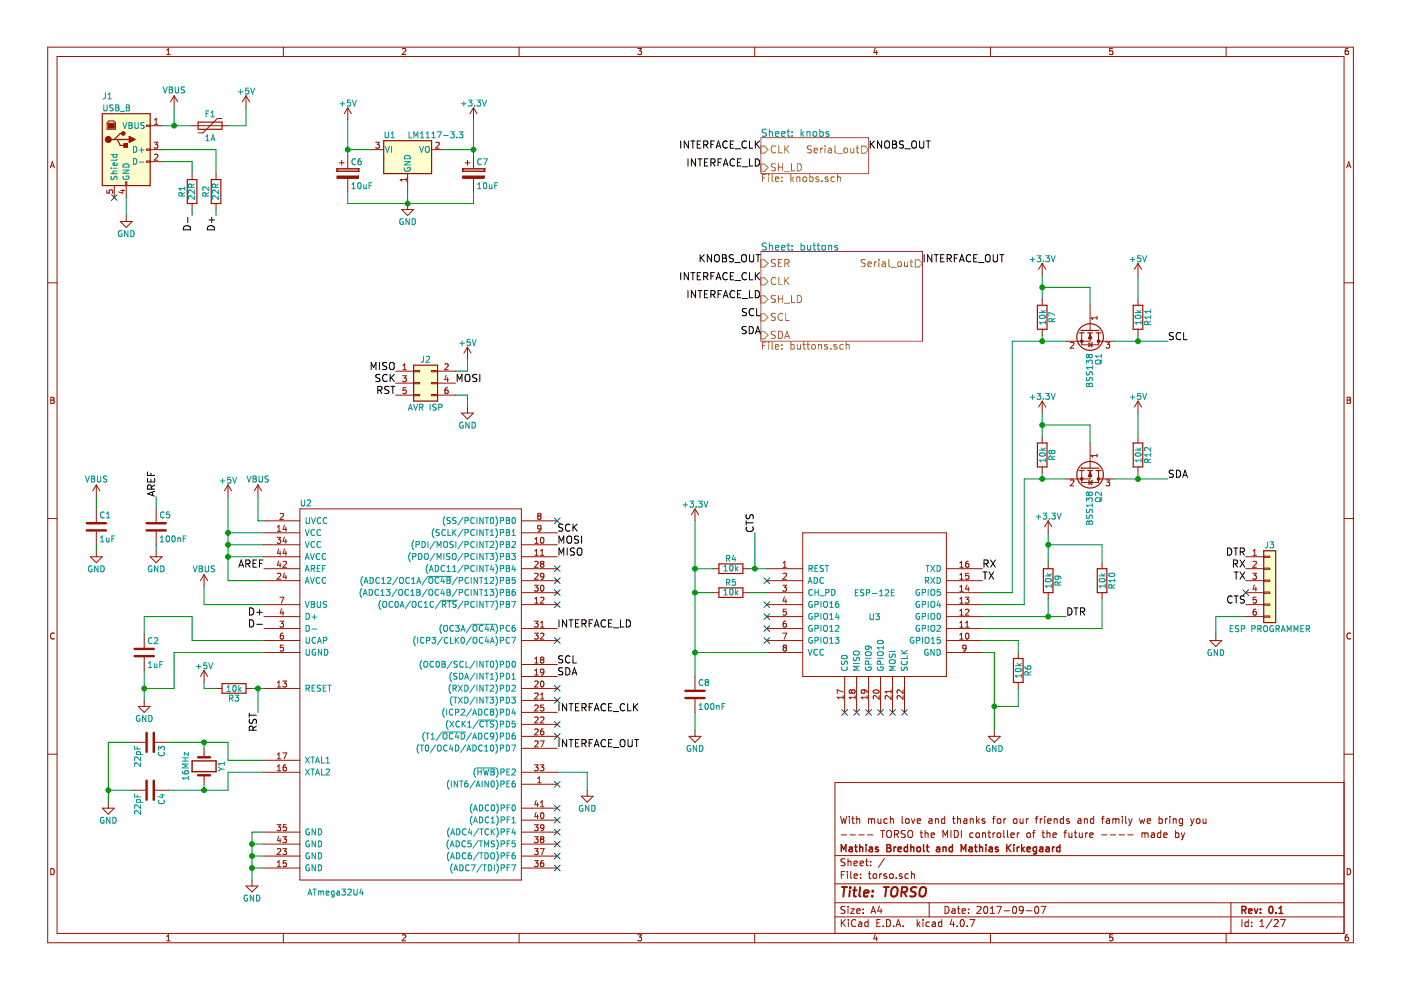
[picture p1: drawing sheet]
<svg xmlns="http://www.w3.org/2000/svg" width="297mm" height="210mm" viewBox="0 0 297 210" stroke-linecap="round" stroke-linejoin="round" font-family="sans-serif">
<g fill="none" stroke="#981200" stroke-width=".21">
<path d="M10.1 10h276.8v189.9h-276.8zM12.1 12h272.9v185.9h-272.9zM35.3 11.6h.8M35.3 10.6l.4-.3v1.3M60.1 10v2M85.3 10.4l.5-.1 .2 .3-.8 1h.8M110.1 10v2M135.2 10.3h.8l-.4 .5h.3l.1 .2v.4l-.2 .2-.6-.2M160 10v2M185.6 10.2l-.3 .9h.7M185.9 10.7v.9M210 10v2"/>
<path d="M235.9 10.3h-.6l-.1 .6 .6-.1 .2 .5-.3 .3-.5-.2M260 10v2M285.8 10.3h-.4l-.2 .3v.7l.2 .3 .5-.2v-.4l-.1-.2h-.4l-.2 .2M10.7 35.6l.4-1.3 .4 1.3M10.8 35.2h.6M22.7 26l.4-.4h1l.4 .4v1.4h-1.8zM24.2 39.3v2.6M26.6 38.6h.3v.7h-.3zM26.8 39.3v2.6M31.1 26.5h.7v.3h-.7zM31.1 31.6h.7v.3h-.7zM31.1 34.1h.7v.3h-.7z"/>
<path d="M31.8 31.7h2.6M31.8 26.7h2.6M31.8 34.3h2.6M32.7 30.2h.8l-.5 .4 .4 .1v.6l-.2 .1-.5-.1M32.8 32.8l.4-.1 .3 .4-.8 .9h.8M32.8 25.4l.3-.3v1.3M32.8 26.4h.7M36.9 20.3l-.7 1.3M36.9 20.3v2.5M36.9 20.3l.8 1.3M40.7 26.7h7.6M40.7 36.8v1.3"/>
<path d="M45.8 36.8v1.3M47.1 25.1h-1l-3.1 3.1h-1M52.2 20.3l-.8 1.3M52.2 20.3v2.5M52.2 20.3l.7 1.3M71.4 35.8h.1M71.4 36.3h.1M71.4 35.8v.5M71.4 36.3h4.6M71.4 35.8h4.6M72 34.5h1M72.5 34v1"/>
<path d="M73.7 22.8v2.6M73.7 33v2.8M73.7 37.8v2.8M73.7 22.8l-.7 1.3M73.7 22.8l.8 1.3M76 36.3h.1M76 35.8h.1M76 35.8v.5M78.8 31.7h2.5M79.6 30.2h.8l-.4 .4 .4 .1v.6l-.2 .1-.6-.1M86.1 37.7v.7M86.1 38.1h-1.2l.3 .3"/>
<path d="M86.4 36.8v2.5M91.5 31.7h2.5M92.4 30.3l.5-.1 .2 .3-.8 .9h.8M98.1 35.8h.1M98.1 36.3h.1M98.1 36.3h4.6M98.1 35.8h4.6M98.1 35.8v.5M98.6 34.5h1M99.1 34v1M100.4 22.8v2.6M100.4 33v2.8"/>
<path d="M100.4 37.8v2.8M100.4 22.8l-.8 1.3M100.4 22.8l.7 1.3M102.7 36.3h.1M102.7 35.8h.1M102.7 35.8v.5M285.5 35.6l.5-1.3 .4 1.3M285.7 35.2h.6M10.1 60h2M22.7 40.3v.6l.5 .1v-.7h.6l.1 .2-.1 .5M25.5 47h2.5l-1.2 1.2zM25.6 40.4h.9"/>
<path d="M26 40.2v.8l-.9-.3M26.8 45.7v1.3M40.7 43.2v1.2M45.8 43.2v1.2M85.2 44.4h2.5l-1.3 1.3zM86.4 43.2v1.2M221 55.8v2.6M221 55.8l-.8 1.3M221 55.8l.7 1.3M241.3 55.8l-.8 1.3M241.3 55.8v2.6M241.3 55.8l.7 1.3"/>
<path d="M285 60h1.9M83.9 78.7h3.8M85.4 79.7h.7l-.4 .4 .4 .1v.6l-.2 .1-.5-.1M85.4 78.4h.7M85.4 77.5l.4-.4v1.3M87.7 78.6h1.3v.2h-1.3zM91.5 78.6h1.3v.2h-1.3zM92.8 78.7h3.8M94.3 77.2l.5-.1 .2 .4-.8 .9h.8M94.6 79.6l-.3 .9h.8M99.1 73.6v2.6M99.1 73.6l-.7 1.3"/>
<path d="M99.1 73.6l.8 1.3M221 63.5v1.2M221 69.8v1.3M227 72.7l.4-.1 .3 .3-.8 .9h.8M229.3 70.6v2.5h3.6v-2.5M230.9 72.7l.6 .4-.6 .4zM231.1 64.7v5.4M231.1 70.6v1.7h-5.1M231.6 72.6l-.2 1M232.6 67v.8M232.6 67.4h-1.3l.4 .4M232.9 72.3h3.3"/>
<path d="M234.5 72.6h.8l-.4 .4 .3 .1v.6l-.1 .1-.6-.1M241.3 63.5v1.2M241.3 69.8v1.3M10.8 84.2h.4l.3 .3-.3 .3 .3 .3-.2 .4h-.5zM10.8 84.8h.4M83.9 81.2h3.8M83.9 83.8h3.8M86.1 82.2h-.6l-.1 .6h.7v.5l-.2 .2-.5-.2M87.7 81.1h1.3v.3h-1.3zM87.7 83.6h1.3v.3h-1.3zM91.5 83.6h1.3v.3h-1.3zM91.5 81.1h1.3v.3h-1.3z"/>
<path d="M92.8 81.2h3.8M92.8 83.8h3.8M94.9 82.2h-.4l-.1 .3-.1 .7 .2 .3 .5-.2-.1-.6h-.4l-.2 .2M94.9 80.1v.8M97.8 87.6h2.6l-1.3 1.2zM99.1 86.3v1.3M221 85v2.6M221 92.7v1.2M221 99v1.3M221 85l-.8 1.3M221 85l.7 1.3M229.3 99.8v2.5h3.6v-2.5"/>
<path d="M231.1 93.9v5.4M231.1 99.8v1.7h-5.1M232.6 96.2v.7M232.6 96.6h-1.3l.4 .3M241.3 85v2.6M241.3 92.7v1.2M241.3 99v1.3M241.3 85l-.8 1.3M241.3 85l.7 1.3M285.6 84.2h.5l.2 .3-.2 .3 .3 .3-.3 .4h-.5zM285.6 84.8h.5M10.1 109.9h2"/>
<path d="M19.2 118h2.5l-1.3 1.3zM20.4 102.8v2.6M20.4 107.9v2.8M20.4 112.7v2.8M20.4 116.8v1.2M20.4 102.8l-.7 1.3M20.4 102.8l.8 1.3M31.8 118h2.6l-1.3 1.3zM33.1 107.9v2.8M33.1 112.7v2.8M33.1 116.8v1.2M48.3 102.8l-.7 1.3"/>
<path d="M48.3 102.8v2.6M48.3 102.8l.8 1.3M54.7 102.8l-.8 1.3M54.7 102.8v2.6M54.7 102.8l.8 1.3M56 113h7.6M56 118h7.6M56 110.4h7.6M56 115.5h7.6M58.7 113.9h.8l-.4 .5 .4 .1v.6l-.2 .1-.6-.1M58.8 112.7h.7M58.8 111.7l.4-.3v1.3"/>
<path d="M59.1 118.9l-.3 .9h.8M59.1 116.4l-.3 .9h.8M59.4 116.9v.8M59.4 119.4v.9M59.4 109l.5-.1 .2 .3-.8 .9h.8M60 119.1l.5-.1 .2 .4-.8 .9h.8M60.3 111.3l-.3 .9h.8M60.3 113.9l-.3 .9h.8M60.3 116.4l-.3 .9h.8M60.6 111.8v.9M60.6 114.3v.9M60.6 116.9v.8"/>
<path d="M63.6 107.9h46.9v78.7h-46.9zM110.5 113h7.7M110.5 118h7.7M110.5 110.4h7.7M110.5 115.5h7.7M113.4 119.1l.5-.1 .2 .4-.8 .9h.8M113.4 117.7h.7M113.4 115.2h.7M113.4 114.3l.3-.4v1.3M113.4 116.8l.3-.3v1.2M114.2 109.4l-.2-.2 .2-.3 .5 .1v.2l-.2 .2M114.2 109.4l-.2 .2v.4l.2 .1h.3l.2-.2v-.4l-.2-.1"/>
<path d="M114.2 109.4h.3M114.6 117.7h.7M114.6 116.8l.4-.3v1.2M114.7 111.9l-.2 .3-.4-.1-.1-.6 .5-.1 .2 .2v.8l-.4 .3h-.2M114.7 114l.2-.1a.67 .67 0 0 1 .4 .7 .67 .67 0 0 1-.4 .6l-.3-.5zM114.8 119.5l-.2 .3 .1 .4 .1 .1h.3l.2-.3v-.3l-.2-.2M114.8 119.5l-.2-.2 .2-.3 .5 .1v.2l-.2 .2M114.8 119.5h.3M147.3 107.9l-.7 1.3M147.3 107.9v2.5M147.3 107.9l.8 1.3M166 119.4l.4-.4v1.3"/>
<path d="M170.2 113h30.5v30.4h-30.5zM203.5 119.4l.4-.4v1.3M205.3 119l-.4 .1-.1 .2-.1 .7 .2 .3 .5-.1-.1-.7h-.4l-.2 .2M222.2 110.4v2.6M222.2 119.3v1.3M222.2 110.4l-.7 1.3M222.2 110.4l.8 1.3M227 101.8l.4-.1 .3 .4-.8 .9h.8M230.9 101.9l.6 .4-.6 .4zM231.6 101.8l-.2 1M232.9 101.5h3.3M233.7 119.3v1.3"/>
<path d="M234.5 101.7h.8l-.4 .5 .3 .1v.6l-.1 .1-.6-.1M264.1 118h3.8M265.7 119.1l.5-.1 .2 .4-.8 .9h.8M265.7 117.7h.7M265.7 116.8l.3-.3v1.2M267.9 117.9h1.3v.3h-1.3zM285 109.9h1.9M11.5 134.3a.58 .58 0 0 0-.8 .5 .58 .58 0 0 0 .8 .6M30.6 134.5v2.8M30.6 139.4v2.8M43.3 121.9l-.8 1.2M43.3 121.9v2.5"/>
<path d="M43.3 121.9l.7 1.2M56 120.6h7.6M56 123.1h7.6M56 128.2h7.6M56 130.7h7.6M56 133.3h7.6M56 135.8h7.6M56 138.4h7.6M58.8 121.6l.5-.1 .2 .4-.8 .9h.8M59.3 131.7h.8l-.4 .5 .4 .1v.5l-.2 .2-.6-.2M59.3 126.6h.9l-.6 1.3M59.7 129.1l-.3 .9h.8"/>
<path d="M60 134.2l-.4 .1-.1 .2-.1 .8 .2 .2 .5-.1-.1-.6-.4-.1-.2 .3M60 129.6v.8M60.1 136.8h-.6l-.1 .6h.7v.5l-.2 .1-.5-.1M60.3 121.5l-.3 .9h.8M60.6 122v.8M110.5 120.6h7.7M110.5 123.1h7.7M110.5 125.7h7.7M110.5 128.2h7.7M110.5 133.3h7.7M110.5 135.8h7.7M113.3 124.1h.8l-.4 .5 .3 .1v.5l-.1 .2-.6-.2"/>
<path d="M113.3 131.7h.8l-.4 .5 .3 .1v.5l-.1 .2-.6-.2M113.3 134.2h.8l-.4 .5 .3 .1v.6l-.1 .1-.6-.1M113.4 121.6l.5-.1 .2 .4-.8 .9h.8M113.4 127.9h.7M113.4 127l.3-.4v1.3M113.4 139.7l.3-.4v1.3M114.6 133h.7M114.6 134.3l.5-.1 .2 .4-.8 .9h.8M114.6 126.7l.5-.1 .2 .4-.8 .9h.8M114.6 132.1l.4-.4v1.3M114.7 124.2l.2-.1a.67 .67 0 0 1 .4 .6 .67 .67 0 0 1-.4 .7l-.3-.5zM114.8 139.8l-.2-.2 .2-.3 .5 .1v.2l-.2 .2"/>
<path d="M114.8 139.8l-.2 .3 .1 .4 .1 .1h.3l.2-.3v-.3l-.2-.2M114.8 139.8h.3M115.3 122.1l-.2 .2h-.4v-.7l.4-.1 .2 .3v.7l-.3 .3h-.3M151.2 120.6h1.2M151.2 125.7h1.2M157.5 120.6h1.3M157.5 125.7h1.3M162.6 120.6h7.6M162.6 123.1h7.6M162.6 125.7h7.6M162.6 128.2h7.6M162.6 130.7h7.6"/>
<path d="M162.6 133.3h7.6M162.6 135.8h7.6M162.6 138.4h7.6M166 124.1h.7l-.4 .5 .4 .1v.5l-.2 .2-.5-.2M166 134.2h.8l-.5 1.3M166 120.3h.7M166 121.6l.5-.1 .2 .4-.7 .9h.7M166.3 137.3l-.3-.2 .3-.3 .4 .1v.2l-.2 .2M166.3 137.3l-.3 .3 .1 .3 .2 .1h.2l.2-.2v-.4l-.2-.1M166.3 137.3h.2M166.3 126.5l-.3 1h.8M166.6 131.7l-.3 .1-.2 .2-.1 .7 .3 .3 .4-.2-.1-.6h-.3l-.3 .2"/>
<path d="M166.6 127v.9M166.7 129.2h-.6l-.1 .5h.7v.6l-.2 .1-.5-.1M200.7 120.6h7.6M200.7 123.1h7.6M200.7 125.7h7.6M200.7 128.2h7.6M200.7 130.7h7.6M200.7 133.3h7.6M200.7 135.8h7.6M200.7 138.4h7.6M203.5 120.3h.7M203.5 122.8h.7"/>
<path d="M203.5 125.4h.7M203.5 130.4h.7M203.5 133h.7M203.5 135.5h.7M203.5 121.9l.4-.4v1.3M203.5 124.4l.4-.3v1.3M203.5 127l.4-.4v1.3M203.5 129.5l.4-.3v1.2M203.5 132.1l.4-.4v1.3M203.5 134.6l.4-.4v1.3M203.5 127.9h.7M204.6 126.6h.8l-.4 .5 .4 .1v.6l-.2 .1-.6-.1"/>
<path d="M204.7 129.3l.5-.1 .2 .3-.8 .9h.8M204.7 133h.7M204.7 132.1l.4-.4v1.3M204.8 134.3l.2-.1a.67 .67 0 0 1 .4 .7 .67 .67 0 0 1-.4 .6l-.3-.5zM204.8 137.3l-.2 .3-.4-.1v-.6l.4-.1 .2 .2v.7l-.3 .3h-.3M205 124l-.3 .9h.8M205.3 124.5v.9M205.4 121.5h-.6l-.1 .6h.7v.6l-.2 .1-.5-.1M215.9 138.4v1.2M222.2 125.7v1.2M233.7 125.7v1.2M256.5 135.8h2.5l-1.2 1.3z"/>
<path d="M257.8 134.5v1.3M264.1 120.6h3.8M264.1 123.1h3.8M264.1 125.7h3.8M264.1 128.2h3.8M264.1 130.7h3.8M265.6 121.5h.8l-.4 .5 .3 .1v.6l-.1 .1-.6-.1M266 124l-.3 .9h.7M266.3 129.2h-.4l-.2 .3v.7l.2 .2 .4-.1v-.6l-.4-.1-.2 .3M266.3 124.5v.9M266.3 126.6h-.6v.6h.6v.6l-.1 .1-.5-.1M267.9 120.5h1.3v.2h-1.3z"/>
<path d="M267.9 123h1.3v.2h-1.3zM267.9 125.5h1.3v.3h-1.3zM267.9 128.1h1.3v.2h-1.3zM267.9 130.6h1.3v.3h-1.3zM286.4 134.3a.58 .58 0 0 0-.8 .5 .58 .58 0 0 0 .8 .6M10.1 159.9h2M28 157.4h2.8M29.3 149.8h2.5l-1.2 1.2zM30.6 148.5v1.3M32.9 157.4h2.8M43.3 142.2v2.5M43.3 158.7v1.9"/>
<path d="M43.3 142.2l-.8 1.2M43.3 142.2l.7 1.2M45.8 146h1.3M52.2 146h1.2M56 146h7.6M58.8 145.7h.7M58.8 144.7l.4-.3v1.3M58.8 160l.4-.4v1.3M59.9 144.4h.8l-.4 .5 .4 .1v.5l-.2 .2-.6-.2M59.9 159.6h.9l-.5 1.3M110.5 143.4h7.7M110.5 156.1h7.7"/>
<path d="M110.5 146h7.7M110.5 148.5h7.7M110.5 153.6h7.7M110.5 151h7.7M110.5 158.7h7.7M110.5 140.9h7.7M113.4 142.2l.3-.3v1.2M113.4 144.5l.5-.1 .2 .3-.8 1h.8M113.4 147l.5-.1 .2 .4-.8 .9h.8M113.4 149.6l.5-.1 .2 .3-.8 .9h.8M113.4 152.1l.5-.1 .2 .4-.8 .9h.8M113.4 154.6l.5-.1 .2 .4-.8 .9h.8"/>
<path d="M113.4 157.2l.5-.1 .2 .3-.8 1h.8M113.4 140.6h.7M113.4 143.1h.7M114.5 157.1h.9l-.6 1.3M114.6 152.1l.5-.1 .2 .4-.8 .9h.8M114.6 147.3l.4-.4v1.3M114.6 148.2h.7M114.7 144.5l.2-.1a.67 .67 0 0 1 .4 .6 .67 .67 0 0 1-.4 .7l-.3-.5zM115.2 154.5l-.4 .1-.1 .3-.1 .7 .2 .2 .5-.1-.1-.6-.4-.1-.2 .3M115.3 149.5h-.6l-.1 .6h.7v.5l-.2 .1-.5-.1M115.3 142.4l-.2 .2h-.4v-.6l.4-.1 .2 .2v.7l-.3 .3h-.3M146.1 156.1h2.5l-1.3 1.3z"/>
<path d="M147.3 143.4v2.8M147.3 148.3v2.7M147.3 154.9v1.2M178.8 147.5v.7M178.8 147.8h-1.3l.4 .4M178.8 146.8l-1.3-.6v.9M179.1 143.4v7.6M180.6 146.5l-.2-.2-.4 .2 .1 .4 .3 .1 .2-.2M180.6 146.5l.2-.2h.4l.1 .2v.3l-.2 .2-.4-.1-.1-.1M180.6 146.5v.3M181.3 147.8h-1.3l.4 .4M181.3 147.5v.7"/>
<path d="M181.6 143.4v7.6M183.1 146.3l.3 .2-.1 .4h-.6l-.1-.4 .2-.2h.7l.4 .3v.3M183.9 147.8h-1.3l.3 .4M183.9 147.5v.7M184.2 143.4v7.6M185.2 146.4a.76 .76 0 0 1 1.2 .3 .74 .74 0 0 1-1.3-.1zM186.4 147.5v.8l-.9-.8-.4 .2 .1 .5M186.7 143.4v7.6M188.9 147.5v.8l-.9-.8-.3 .2 .1 .5M188.9 146.3v.7M188.9 146.6h-1.2l.3 .4M189.2 143.4v7.6"/>
<path d="M191.5 147.5v.8l-.9-.8-.4 .2 .1 .5M191.5 146.3v.8l-.9-.8-.4 .2 .1 .5M191.8 143.4v7.6M209.5 156.1h2.6l-1.3 1.3zM210.8 154.9v1.2M215.9 144.7v1.3M285 159.9h1.9M21.7 171.4h2.5l-1.2 1.2zM23 170.1v1.3M28 167.5h2.8M32.9 167.5h2.8M43.3 164.4v1.9"/>
<path d="M56 163.7h7.6M56 179h7.6M56 176.4h7.6M56 161.2h7.6M58.7 174.9h.8l-.4 .4 .4 .1v.6l-.2 .1-.6-.1M58.8 162.5l.4-.3v1.2M58.8 163.4h.7M58.8 160.9h.7M59.1 177.3l-.3 .9h.8M59.4 177.8v.9M59.9 177.4h.8l-.4 .5 .4 .1v.5l-.2 .2-.6-.2M59.9 179.9h.8l-.4 .5 .4 .1v.6l-.2 .1-.6-.1"/>
<path d="M60.6 162.2h-.3l-.2 .3-.1 .7 .3 .2 .4-.1-.1-.6-.3-.1-.3 .3M60.7 174.9h-.6l-.1 .5h.7v.6l-.2 .1-.5-.1M110.5 171.4h7.7M110.5 166.3h7.7M110.5 173.9h7.7M110.5 163.7h7.7M110.5 179h7.7M110.5 176.4h7.7M113.3 162.2h.8l-.4 .4 .3 .1v.6l-.1 .1-.6-.1M113.3 174.9h.8l-.4 .4 .3 .1v.6l-.1 .1-.6-.1M113.3 177.4h.8l-.4 .5 .3 .1v.5l-.1 .2-.6-.2M113.3 179.9h.8l-.4 .5 .3 .1v.6l-.1 .1-.6-.1"/>
<path d="M113.7 172.2l-.3 1h.7M113.7 169.7l-.3 .9h.7M114 170.2v.8M114 172.7v.9M114 166h.7M114 165.1l.3-.4v1.3M114.5 162.2h.8l-.4 .4 .4 .1v.6l-.2 .1-.6-.1M114.5 179.9h.9l-.6 1.3M114.6 170.1l.4-.3v1.2M114.6 171h.7M114.7 172.4l.2-.1a.67 .67 0 0 1 .4 .7 .67 .67 0 0 1-.4 .6l-.3-.5zM114.8 177.9l-.2-.2 .2-.3 .5 .1v.2l-.2 .2"/>
<path d="M114.8 177.9l-.2 .3 .1 .3 .1 .2h.3l.2-.3v-.3l-.2-.2M114.8 177.9h.3M115.3 175.4l-.2 .2h-.4v-.6l.4-.1 .2 .2v.7l-.3 .3h-.3M123.2 168.8h2.6l-1.3 1.3zM124.5 167.5v1.3M178.2 173.1l.4 1.5 .3-1.1 .3 1.1 .3-1.5M178.4 177h1.1M180.1 173.1v.1M180.1 173.6v1M180.2 177h1.2M180.6 173.6h.5M180.8 173.1v1.3l.3 .2"/>
<path d="M181.6 173.7l.2-.1 .4 .1 .1 .9M181.6 173.1v1.5M182.1 177h1.1M183.9 177h1.2M184.1 173.6v1M184.1 173.7l.5-.1 .2 .2M184.8 173.8l.2-.2 .4 .1v.9M184.8 173.8v.8M186.1 173.6l.1 .9 .4 .1 .2-.1M186.7 176.1h.9M186.8 173.6v1M187.1 176.1v1.5"/>
<path d="M188.1 176.3l.2-.2a.53 .53 0 0 1 .7 .5v.5a.51 .51 0 0 1-.8 .4 1.05 1.05 0 0 1-.1-1.2zM188.1 173.7l-.4-.1-.3 .3 .1 .6 .2 .1 .4-.1M188.8 173.7l.2-.1 .4 .1v.9M188.8 173.1v1.5M189.6 176.9l.8-.1 .1-.2-.1-.4-.2-.1h-.6v1.5M190 176.9l.5 .7M191.3 173.1v1.3l.2 .2M191.9 176.2l-.6-.1-.2 .3v.3l.8 .3v.4l-.3 .2-.5-.1M192.1 173.7l.2-.1 .4 .1 .1 .6-.2 .2-.3 .1-.2-.1zM192.7 176.2l.1-.1a.53 .53 0 0 1 .7 .5v.5a.51 .51 0 0 1-.8 .4 .99 .99 0 0 1 0-1.3zM193.2 173.6l.4 1 .4-1M194.5 174.1l.7-.2-.1-.2-.4-.1-.2 .2v.7h.6"/>
<path d="M195.1 176.6h.5M195.3 176.1v1.3l.3 .2M196.1 176.7l.2-.1 .4 .1 .1 .9M196.1 176.1v1.5M197 173.7h.6v.9M197.4 177.1l.7-.2v-.2l-.5-.1-.2 .2 .1 .7h.6M197.6 173.9l-.7 .3 .2 .4 .5-.1M198.3 173.7l.2-.1 .4 .1 .1 .9M198.3 173.6v1M199.9 177.6v-1.5l.5 1 .5-1v1.5M200.3 173.7l-.4-.1-.3 .3 .1 .6 .2 .1 .4-.1M200.3 173.1v1.5"/>
<path d="M201.6 176.1v1.5M202 173.6h.5M202.2 173.1v1.3l.3 .2M202.3 176.1a.76 .76 0 0 1 .9 .7 .76 .76 0 0 1-.9 .8zM203 173.7l.2-.1 .4 .1 .1 .9M203 173.1v1.5M203.8 176.1v1.5M204.4 173.7h.5l.1 .9M205 173.9l-.7 .3 .2 .4 .5-.1M205.7 173.7l.2-.1 .4 .1v.9M205.7 173.6v1M206.3 176.7l-.4-.1-.3 .3 .1 .5 .2 .2 .4-.1"/>
<path d="M207 176.7l.2-.1 .4 .1 .1 .6-.1 .2-.4 .1-.2-.2zM207.1 173.1v1.5M207.2 174l.4 .6M207.6 173.6l-.5 .5M208.3 176.7l.2-.1 .4 .1 .1 .9M208.3 176.6v1M208.8 173.7l-.4-.1-.2 .2 .1 .2 .5 .1v.4h-.6M209.5 176.6h.5M209.7 176.1v1.3l.3 .2M210.4 173.6h.6M210.5 176.6v1M211 176.6l-.5 .3"/>
<path d="M211 173.1l-.4 .2v1.3M211.5 176.7l.2-.1 .4 .1 .1 .6-.1 .2-.4 .1-.2-.2zM211.5 173.7l.2-.1 .4 .1 .1 .6-.1 .2-.4 .1-.2-.1zM212.8 176.1v1.3l.2 .2M212.8 173.6v1M213.3 173.6l-.5 .3M213.6 176.1v1.3l.2 .2M214.3 177.1l.7-.2v-.2l-.5-.1-.2 .2 .1 .7h.6M214.9 173.7l.2-.1 .5 .1v.6l-.1 .2-.4 .1-.2-.1zM215.7 176.6v1M216.1 176.6l-.4 .3M216.3 173.6v.9l.4 .1 .2-.1"/>
<path d="M216.9 173.6v1M217.6 173.6v1M217.8 176.7l.2-.1 .4 .1 .1 .6-.1 .2-.4 .1-.2-.2zM218 173.6l-.4 .3M218.9 176.6h.6M219.5 176.1l-.4 .2v1.3M219.5 173.6h.6M220.1 173.1l-.4 .2v1.3M220.6 173.6v1M220.9 176.6h.6M221 173.6l-.4 .3M221.1 176.1v1.3l.4 .2"/>
<path d="M221.5 173.1v.1M221.5 173.6v1M222 176.7l.2-.1 .4 .1v.9M222 176.1v1.5M222.1 174.1l.7-.2v-.2l-.4-.1-.3 .2 .1 .7h.6M223.3 177.1l.7-.2-.1-.2-.4-.1-.2 .2v.7h.6M223.5 173.7l.2-.1 .4 .1v.9M223.5 173.6v1M225.5 173.7l-.4-.1-.3 .3 .1 .6 .2 .1 .4-.1M225.5 173.1v1.5M225.6 176.6h.5M226.1 176.1l-.3 .2v1.3"/>
<path d="M226.6 176.6l.1 .9 .4 .1 .2-.2M226.7 173.7l-.4-.1-.2 .2 .1 .2 .5 .1v.4h-.6M227.3 176.6v1M227.8 176.6h.5M228 176.1v1.3l.3 .2M228.6 173.7h.5l.1 .9M228.8 176.6l.1 .9 .4 .1 .2-.2M229.2 173.9l-.7 .3 .2 .4 .5-.1M229.5 176.6v1M229.9 173.7l.2-.1 .4 .1v.9M229.9 173.6v1M230.2 176.6v1"/>
<path d="M230.6 176.6l-.4 .3M231 177.1l.8-.2-.1-.2-.4-.1-.3 .2 .1 .7h.6M231.9 173.7l-.4-.1-.3 .3v.6l.3 .1 .4-.1M231.9 173.1v1.5M233.5 173.6h.6M233.6 177h1.1M234.1 173.1l-.4 .2v1.3M234.6 173.7h.6v.9M235.2 173.9l-.7 .3 .3 .4 .4-.1M235.4 177h1.2M235.9 173.7l.5-.1 .2 .2M235.9 173.6v1"/>
<path d="M236.6 173.8l.2-.2 .4 .1v.9M236.6 173.8v.8M237.3 177h1.1M238 173.1v.1M238 173.6v1M238.7 173.1v1.3l.2 .2M239.1 177h1.2M239.3 173.6l.4 1M239.7 174.6l-.4 .5M240 173.6l-.3 1M241.6 173.6l.3 1 .3-.7 .2 .7 .3-1M242.1 176.7l.4-.1 .2 .2"/>
<path d="M242.1 176.6v1M242.7 176.8l.3-.2 .3 .1 .1 .9M242.7 176.8v.8M243.2 174.1l.7-.2v-.2l-.4-.1-.3 .2 .1 .7h.6M244.1 176.7h.6l.1 .9M244.8 176.9l-.8 .3 .3 .4 .5-.1M245.7 173.7l.5-.1 .3 .3-.2 .6h-.6M245.7 173.1v1.5M246.1 176.7l-.4-.1-.3 .3 .1 .5 .2 .2 .4-.1M246.1 176.1v1.5M246.7 177.1l.7-.2v-.2l-.4-.1-.3 .2 .1 .7h.6M247.1 173.6v1"/>
<path d="M247.5 173.6l-.4 .3M248 173.1v.1M248 173.6v1M248.7 173.7l.2-.1 .4 .1 .1 .9M248.7 173.6v1M249.2 176.7l.5-.1 .3 .3-.2 .6h-.6M249.2 176.1v1.5M250.4 176.6l.4 1M250.7 173.7l-.4-.1-.3 .3 .1 .6 .2 .1 .4-.1M250.7 173.6v1.3l-.3 .2-.3-.1M250.8 177.6l-.4 .5M251.2 176.6l-.4 1"/>
<path d="M252.4 173.6l.4 1M252.8 174.6l-.4 .5M253.2 173.6l-.4 1M253.7 173.7l.2-.1 .5 .1v.6l-.1 .2-.4 .1-.2-.1zM255.1 173.6v.9l.4 .1 .2-.1M255.7 173.6v1M285 165.9h-108v32M10.8 184.2a.65 .65 0 0 1 .7 .6 .65 .65 0 0 1-.7 .7zM35.3 198.5l.4-.3v1.3M35.3 199.5h.8M52.2 187.9h2.5l-1.3 1.2zM53.4 186.6v1.3"/>
<path d="M56 181.5h7.6M56 184h7.6M58.8 182.8l.4-.3v1.2M58.8 180l.5-.1 .2 .4-.8 .9h.8M58.8 183.7h.7M60.1 197.9v2M60.7 182.5h-.6l-.1 .6h.7v.5l-.2 .1-.5-.1M85.3 198.3l.5-.1 .2 .3-.8 1h.8M110.1 197.9v2M110.5 181.5h7.7M110.5 184h7.7M113.3 182.5h.8l-.4 .5 .3 .1v.5l-.1 .1-.6-.1"/>
<path d="M115.2 182.5h-.4l-.1 .3-.1 .7 .2 .2 .5-.1-.1-.6h-.4l-.2 .2M135.2 198.2h.8l-.4 .5h.3l.1 .2v.5l-.2 .1-.6-.1M160 197.9v2M177 194.4h108M177 191.4h108M177 187.4h108M177 181.4h108M178.4 185.5h.5M178.4 195v1.5M178.6 195.6l.6 .9M179.1 184.8h-.7v1.5M179.2 192.2h-.6l-.3 .2 .1 .4 .7 .3v.4l-.2 .2-.6-.1"/>
<path d="M179.2 182.1h-.6l-.3 .2 .1 .3 .7 .4v.4l-.2 .2-.6-.1M179.2 195l-.8 .8M179.7 184.8v.1M179.7 185.3v1M179.8 182.1v1.5M179.8 192.2v.1M179.8 192.7v1M179.8 182.7l.2-.1h.4v1M179.9 195v.1M179.9 195.5v1M180.4 192.7h.7l-.7 1h.7M180.4 184.8v1.3l.2 .2"/>
<path d="M181.1 183.1l.7-.2-.1-.3h-.4l-.2 .2v.7h.6M181.1 185.8l.7-.2-.1-.3h-.4l-.2 .2 .1 .7h.5M181.4 195.1a.71 .71 0 0 0-1 .5 .71 .71 0 0 0 .8 .9l.2-.2M181.6 193.2l.8-.2-.1-.2-.4-.1-.3 .2 .1 .7h.6M182.1 195.5h.6v1M182.4 183.1l.7-.2-.1-.3h-.4l-.2 .2v.7h.6M182.5 186.1v.2M182.5 185.3v.2M182.7 195.8l-.7 .3 .2 .4 .5-.1M183 193.5v.2M183 192.8v.1M183.5 182.6h.6"/>
<path d="M183.7 182.1v1.3l.4 .2M184.1 195.5h-.5l-.3 .2 .1 .6 .2 .2 .5-.1M184.1 195v1.5M184.1 185.3h.6M184.3 184.8v1.3l.4 .2M184.6 183.4v.2M184.6 182.6v.2M184.7 193.7l.4-1.5 .6 1.5M184.8 193.2h.7M185.2 185.4l.2-.1 .4 .1 .1 .6-.1 .2-.4 .1-.2-.2zM185.6 198.1l-.3 .9h.7M185.9 198.6v.9"/>
<path d="M185.9 195.7h.5M186.4 192.1l-.3 1.1h.9M186.5 185.3v1M186.6 195h-.7v1.5h.7M186.8 192.7v1M187 185.3l-.5 .2M187.3 196.3v.2M187.5 182l-1.3 1.9M188 185.3h-.4l-.2 .2 .1 .2 .5 .1v.4h-.6M188 195a.76 .76 0 0 1 .8 .7 .76 .76 0 0 1-.8 .8zM188.7 185.4l.2-.1 .4 .1 .1 .6-.1 .2-.4 .1-.2-.2zM189.5 196.3v.2"/>
<path d="M190 196.5l.5-1.5 .5 1.5M190 186.1v.2M190.1 196h.7M191.2 185.3h-.3l-.2 .2v.2l.5 .1v.4h-.5M191.5 196.3v.2M192.6 185.3h-.4l-.3 .2 .1 .6 .2 .2 .4-.1M193.2 185.4l.3-.1h.3l.1 1M193.2 184.8v1.5M194.5 195v1.5M194.6 195.9l.4 .6M195 195.5l-.5 .5M195.7 195v.1"/>
<path d="M195.7 195.5v1M197 191.4v3M197 195.5h-.4l-.3 .2 .1 .6 .2 .2 .4-.1M197.7 195.5h.6v1M198.3 195.8l-.7 .3 .2 .4 .5-.1M199.7 195.5h-.5l-.2 .2v.6l.2 .2 .5-.1M199.7 195v1.5M200.4 192.2a.76 .76 0 0 1 .8 .7 .76 .76 0 0 1-.8 .8zM201.8 194.9l-.4 1.1h1M201.9 192.8h.5l.1 .9M202.2 195.5v1M202.5 193l-.7 .3 .2 .4 .5-.1"/>
<path d="M202.9 196.3v.2M203 192.7h.6M203.2 192.2v1.3l.4 .2M203.7 195.1l.2-.1a.8 .8 0 0 1 .6 .7 .8 .8 0 0 1-.6 .8l-.3-.6zM204 193.2l.7-.2-.1-.2-.4-.1-.2 .2 .1 .7h.5M205.1 196.3v.2M205.4 193.5v.2M205.4 192.8v.1M205.6 195h1.1l-.7 1.5M207.1 192.3l.6-.1 .3 .4-.9 1.1h.9M208.7 192.3l.2-.1a.8 .8 0 0 1 .5 .7 .8 .8 0 0 1-.5 .8l-.3-.6zM210 193.7h.8"/>
<path d="M210 192.6l.4-.4v1.5M210 197.9v2M211.3 192.2h1l-.6 1.5M212.9 193.1h1.1M214.8 192.3l.2-.1a.8 .8 0 0 1 .6 .7 .8 .8 0 0 1-.6 .8l-.3-.6zM217 192.8l-.3 .3h-.3l-.3-.3v-.4l.3-.2h.3l.3 .2a1.01 1.01 0 0 1-.5 1.3h-.3M217.6 193.1h1.1M219.5 192.3l.2-.1a.8 .8 0 0 1 .5 .7 .8 .8 0 0 1-.5 .8l-.3-.6zM220.7 192.2h1l-.6 1.5M235.9 198.2h-.6l-.1 .6 .6-.1 .2 .5-.3 .3-.5-.1M260 197.9v2M261 191.4v6.5"/>
<path d="M263.3 195v1.5M264.7 195.5h-.5l-.3 .2 .1 .6 .2 .2 .5-.1M264.7 195v1.5M265.4 196.3v.2M265.4 195.5v.2M267.1 196.5h.9M267.1 195.4l.5-.4v1.5M269.7 194.9l-1.3 1.9M270.1 195.1l.6-.1 .3 .4-.9 1.1h.9M271.5 195h1l-.7 1.5M285.6 184.2a.65 .65 0 0 1 .8 .6 .65 .65 0 0 1-.8 .7zM285.8 198.2h-.4l-.2 .3v.7l.2 .3 .5-.1v-.5l-.1-.2h-.4l-.2 .2"/>
</g>
<g fill="none" stroke="#009596" stroke-width=".21">
<path d="M22.4 19.7l-.1 1.1-.4 .2M34.6 18.4l.4 1.3 .4-1.3M35.9 18.4h.4l.2 .3-.2 .3 .2 .1 .1 .3-.2 .3h-.5zM35.9 19h.4M37.2 18.4v1l.2 .3h.2l.3-.3v-1M39.1 18.5h-.6v.4a.54 .54 0 0 1 .6 .7l-.2 .1-.5-.1M50.5 19.5h1M51 19v1M52.7 18.7h-.6v.6h.6v.5l-.2 .2-.4-.2M53.1 18.7l.4 1.3 .5-1.3M22 22.2v1.1l.2 .2h.3l.2-.2v-1.1M22.9 21h.7"/>
<path d="M22.9 20.1l.4-.4v1.3M23.5 36.8h1.3M23.5 35.7h.1M23.5 32.8h1.3M23.6 37.4v.6h.4a.54 .54 0 0 1 .7-.6l.1 .2-.1 .5M24 35.7h.8M24 22.3h-.6l-.1 .4a.54 .54 0 0 1 .6 .7l-.2 .1-.4-.1M24 32.8v.3l.2 .3 .5-.1v-.5M24.5 22.2h.5l.2 .3-.2 .3 .2 .1v.4l-.2 .2h-.5zM24.5 22.8h.5M24.7 34.6l.1 .3-.2 .2h-.6v-.5l.3-.1 .1 .6M24.8 36.3h-.8v.3l.1 .2"/>
<path d="M24.8 33.8l-.2 .2h-1.1M25.5 23.6h1M26.1 26l.4 1.2 .4-1.2M26.1 36h1.3l-1.3 .8h1.3M26.1 35a.69 .69 0 0 1 .8-.2 .69 .69 0 0 1 .5 .6h-1.3zM26.1 37.4a.59 .59 0 0 0 .6 .7 .59 .59 0 0 0 .6-.7l-.5-.1v.2M26.8 22.2h.4l.2 .3-.2 .3 .2 .1 .1 .4-.2 .2h-.5zM26.8 22.8h.4M27.3 26h.5l.2 .2-.2 .4 .2 .1v.3l-.2 .2h-.5zM27.3 26.6h.5M28.3 31a.64 .64 0 0 1 .7 .7 .64 .64 0 0 1-.7 .6zM28.3 33.6a.64 .64 0 0 1 .7 .6 .64 .64 0 0 1-.7 .7z"/>
<path d="M28.6 26v1l.2 .2h.3l.2-.2v-1M29.6 34.4h.9M29.6 31.8h.9M30 31.4v.9M30.6 26h-.6l-.1 .5a.54 .54 0 0 1 .6 .6l-.2 .1h-.4M39.2 39.6v.7M39.2 40h-1.3l.4 .3M40.6 39.7l-.1-.6h-.5l-.1 .6h1.3M41.2 39l-.6 .4M43.6 29.9h.8M43.6 28.9l.4-.3v1.3M43.7 24.1h.4"/>
<path d="M44.3 39.6v.8l-1-.8-.3 .3 .1 .4M44.3 23.5h-.6v1.3M44.7 24.8h.8M44.7 23.9l.4-.4v1.3M44.7 29.9l.4-1.3 .5 1.3M44.9 29.5h.6M45.7 39.7l-.1-.6h-.5l-.1 .6h1.3M46.3 39l-.6 .4M72.1 22h1M72.6 21.5v1M74.3 21.2h-.6l-.1 .6h.7v.6l-.2 .1-.5-.1M74.6 39.1l.4-.4v1.3"/>
<path d="M74.7 21.2l.4 1.3 .5-1.3M75.4 33.8a.56 .56 0 0 0-.8 .5 .56 .56 0 0 0 .8 .5M75.9 38.8l.2-.1a.67 .67 0 0 1 .5 .7 .67 .67 0 0 1-.5 .6l-.3-.5zM76.5 33.7h-.4l-.2 .3v.7l.2 .2 .4-.1v-.6l-.4-.1-.2 .3M77.1 39.1l.1 .8 .3 .1 .1-.1M77.6 39.1v.9M78.2 39.3h.5M78.9 38.7h-.7v1.3M81.7 27.9v1.1l.2 .2h.2l.3-.2v-1.1M81.7 31l.4 1.3 .5-1.3M82.9 29.2h.7M82.9 28.3l.4-.4v1.3"/>
<path d="M83 31v1.3M85.7 34.3h1.3l-1.3 .7h1.3M85.8 35.6a.59 .59 0 0 0 .6 .7 .59 .59 0 0 0 .5-.7l-.5-.1v.3M85.8 33.2a.69 .69 0 0 1 .8-.2 .69 .69 0 0 1 .4 .7h-1.3zM86.7 27.9v1.3h.6M87.7 29.2v-1.3l.5 .9 .4-.9v1.3M89 31l.4 1.3 .4-1.3M89.1 29.2h.8M89.1 28.3l.4-.4v1.3M90.2 31.2l.3-.2 .3 .1 .2 .8a.42 .42 0 0 1-.2 .4 .42 .42 0 0 1-.4-.1l-.2-.3zM90.4 29.2h.7M90.4 28.3l.3-.4v1.3"/>
<path d="M91.6 29.2h.7M91.6 28.3l.3-.4v1.3M92.7 27.9h.9l-.6 1.3M94.1 28.7h.9M95.5 27.9h.8l-.4 .5 .3 .1v.6l-.1 .1-.6-.1M96.9 29.1v.1M97.3 27.9h.8l-.4 .5 .4 .1v.6l-.2 .1-.6-.1M97.8 22h1M98.3 21.5v1M99.3 21.2h.8l-.4 .5 .3 .1v.6l-.1 .1-.6-.1M100.6 22.4v.1M101.1 21.2h.8l-.4 .5 .4 .1v.6l-.2 .1-.6-.1"/>
<path d="M101.3 39.1l.3-.4v1.3M102 33.8a.56 .56 0 0 0-.7 .5 .56 .56 0 0 0 .7 .5M102.3 21.2l.4 1.3 .4-1.3M102.5 33.7h.8l-.5 1.2M102.6 38.8l.2-.1a.67 .67 0 0 1 .4 .7 .67 .67 0 0 1-.4 .6l-.3-.5zM103.8 39.1v.8l.3 .1 .2-.1M104.3 39.1v.9M104.9 39.3h.4M105.5 38.7h-.6v1.3M162.5 27.5l-.6-.1-.2 .1v.5l.6 .3 .2 .3-.3 .3-.6-.1M163.1 28.1l.1-.1a.36 .36 0 0 1 .6 .1v.8M163.1 27.4v1.5"/>
<path d="M164.4 28.4l.7-.1v-.3l-.5-.1-.2 .2 .1 .7h.6M165.7 28.4l.7-.1v-.3l-.5-.1-.2 .2 .1 .7h.6M166.9 27.9h.6M167.1 27.4v1.3l.4 .2M167.9 28.8v.1M167.9 28v.1M169.8 27.4v1.5M170 28.3l.4 .6M170.4 27.9l-.6 .6M171.1 28.1l.1-.1a.36 .36 0 0 1 .5 .1v.8M171.1 27.9v1M172.5 28l.4-.1 .3 .3v.4l-.3 .3-.5-.3z"/>
<path d="M173.8 27.4v1.5M173.8 28l.5-.1 .3 .3-.2 .6h-.6M175.7 28l-.3-.1-.3 .2 .1 .2 .5 .2v.3h-.6M25.8 48.9a.59 .59 0 0 0-.7 .6 .59 .59 0 0 0 .7 .6l.1-.5h-.3M27.1 48.9v1.3l-.7-1.3v1.3M27.7 48.9a.64 .64 0 0 1 .8 .6 .64 .64 0 0 1-.8 .7zM38.6 41.6l-.1-.7h-.5l-.1 .7h1.3M39.2 40.8l-.6 .5M40 42.2h.1M40 40.9v.1M41.2 40.3v.8l-.9-.8-.4 .2 .1 .4M41.2 41.5v.8l-.9-.8-.4 .2 .1 .5"/>
<path d="M43.6 41.6v-.7h-.5l-.1 .7h1.3M44.3 40.8l-.7 .5M46.3 41.5v.8l-.9-.8-.4 .2 .1 .5M46.3 40.3v.8l-.9-.8-.4 .2 .1 .5M74.6 40h.7M85.5 46.4a.59 .59 0 0 0-.8 .6 .59 .59 0 0 0 .8 .5v-.4h-.2M86.8 46.4v1.2l-.7-1.2v1.2M87.4 46.4a.64 .64 0 0 1 .7 .6 .64 .64 0 0 1-.7 .6zM101.3 40h.7M162.5 51.6l-.6-.1-.3 .3 .1 .4 .7 .2v.5l-.2 .1h-.6M163.1 52.2l.1-.1a.36 .36 0 0 1 .6 .1v.8M163.1 51.5v1.5"/>
<path d="M164.4 52.5l.7-.1v-.3l-.5-.1-.2 .2 .1 .8h.6M165.7 52.5l.7-.1v-.3l-.5-.1-.2 .2 .1 .8h.6M166.9 52h.6M167.1 51.5v1.3l.4 .2M167.9 52.9v.1M167.9 52.1v.1M169.8 51.5v1.5M169.8 52.1l.5-.1 .3 .3-.2 .7h-.6M171.2 52l.1 1h.3l.3-.1M171.9 52v1M172.4 52h.6M172.6 51.5v1.3l.4 .2"/>
<path d="M173.2 52h.6M173.4 51.5v1.3l.4 .2M174.3 52.2l.2-.2 .5 .2v.6l-.1 .2h-.4l-.2-.1zM175.7 52.2l.1-.1a.36 .36 0 0 1 .5 .1v.8M175.7 52v1M177.6 52.1l-.4-.1-.2 .2 .1 .2 .5 .2v.4h-.6M218.4 55h1M218.9 54.5v1M219.9 54.2h.8l-.5 .5 .4 .1v.6l-.2 .1-.5-.1M221.2 55.4v.1M221.7 54.2h.8l-.4 .5 .3 .1v.6l-.1 .1-.6-.1M222.9 54.2l.4 1.3 .4-1.3"/>
<path d="M239.7 55h.9M240.1 54.5v1M241.8 54.2h-.6v.6h.6v.6l-.1 .1-.5-.1M242.3 54.2l.4 1.3 .4-1.3M89.8 75.5l-.1 1.1-.4 .2M90.4 75.6l.4-.1 .3 .4-.8 .9h.8M97.5 72.8h1M98 72.3v1M99.7 72h-.6l-.1 .6h.7v.5l-.2 .2-.5-.2M100.1 72l.4 1.3 .4-1.3M220.4 66.3h1.2M220.4 67a.76 .76 0 0 1 1.2 .2 .74 .74 0 0 1-1.2-.1z"/>
<path d="M220.8 65.8l.4 .5M221.6 68v.7M221.6 68.4h-1.2l.3 .3M221.6 65.8l-.5 .3M223 68.2v-.6h-.5l-.1 .6h1.3M223.7 67.5l-.7 .4M223.7 66.8l-1.3-.6v.9M230.3 77.1v-.7l.5 .4 .1-.4h.6l.1 .2-.1 .5M230.4 78.8v.6l.4 .1a.54 .54 0 0 1 .7-.7l.1 .2-.1 .5M230.9 75.4l.2-.3 .4 .1 .1 .2v.2l-.2 .3-.4-.1-.1-.2M230.9 75.4l-.3-.3-.3 .3 .1 .4 .2 .1 .3-.3M230.9 75.4v.2"/>
<path d="M231.6 77.6v.7M231.6 77.9h-1.3l.4 .4M232.3 76.5l.8-.2a.42 .42 0 0 1 .4 .3 .42 .42 0 0 1-.1 .4l-.3 .2-.7-.1-.2-.2zM233.4 76.5l-.2 .4M233.5 75.1v.8M233.5 75.5h-1.3l.4 .4M233.6 76.3l-.2 .2M240.7 66.3h1.2M240.7 67a.76 .76 0 0 1 1.2 .2 .74 .74 0 0 1-1.2-.1zM241.1 65.8l.5 .5M241.9 68v.7M241.9 68.4h-1.2l.3 .3"/>
<path d="M241.9 65.8l-.4 .3M243.4 68.8l-.1-.6h-.5l-.1 .6h1.3M244 68.1l-.6 .4M244 65.7v.7M244 66.9v.7M244 67.2h-1.3l.4 .4M244 66h-1.3l.4 .4M86.6 87l.4-1.3 .4 1.3M86.7 86.6h.6M87.7 85.7l.4 1.3 .4-1.3M89 86.4l.6-.1v-.5l-.6-.1v1.3M89.3 86.4l.4 .6"/>
<path d="M91.2 85.7v1.3M92.5 85.8h-.6l-.1 .4a.54 .54 0 0 1 .6 .6l-.2 .2-.4-.1M93 86.4l.6-.1 .1-.5-.7-.1v1.3M98.2 89.6a.59 .59 0 0 0-.8 .5 .59 .59 0 0 0 .8 .6v-.5h-.2M99.5 89.5v1.3l-.7-1.3v1.3M100.1 89.5a.64 .64 0 0 1 .7 .6 .64 .64 0 0 1-.7 .7zM218.4 84.2h1M218.9 83.7v1M219.9 83.4h.8l-.5 .5 .4 .1v.6l-.2 .1-.5-.1M220.4 95.5h1.2M220.4 96.2a.76 .76 0 0 1 1.2 .2 .74 .74 0 0 1-1.2-.1zM220.8 95l.4 .5"/>
<path d="M221.2 84.6v.1M221.6 97.2v.7M221.6 97.6h-1.2l.3 .3M221.6 95l-.5 .3M221.7 83.4h.8l-.4 .5 .3 .1v.6l-.1 .1-.6-.1M222.9 83.4l.4 1.3 .4-1.3M222.9 95.7l.3-.2h.3l.2 .2v.3l-.3 .2-.4-.1-.1-.1M222.9 95.7l-.2-.2-.3 .2 .1 .4 .2 .1 .2-.2M222.9 95.7v.3M223 97.4v-.6l-.5-.1-.1 .7h1.3M223.7 96.7l-.7 .4M230.4 80v.6l.4 .1a.54 .54 0 0 1 .7-.6l.1 .1-.1 .5"/>
<path d="M230.4 81.3h.3l.2 .2 .1-.2h.5l.1 .6h-1.3zM230.9 81.5v.4M239.7 84.2h.9M240.1 83.7v1M240.7 95.5h1.2M240.7 96.2a.76 .76 0 0 1 1.2 .2 .74 .74 0 0 1-1.2-.1zM241.1 95l.5 .5M241.8 83.4h-.6v.6h.6v.6l-.1 .1-.5-.1M241.9 97.2v.7M241.9 97.6h-1.2l.3 .3M241.9 95l-.4 .3M242.3 83.4l.4 1.3 .4-1.3"/>
<path d="M243.4 98l-.1-.6h-.5l-.1 .6h1.3M244 96.4h-1.3l.4 .4M244 94.9v.8l-.9-.8-.4 .2 .1 .5M244 96.1v.7M244 97.3l-.6 .4M18.1 100.9l.4 1.3 .4-1.3M19.4 100.9h.4l.2 .3-.2 .3 .2 .1 .1 .3-.2 .3h-.5zM19.4 101.5h.4M20.6 100.9v1l.3 .3h.2l.3-.3v-1M20.8 120v1.2l-.7-1.2v1.2M21.3 114.9h.7M21.3 114l.4-.4v1.3"/>
<path d="M21.4 120a.64 .64 0 0 1 .7 .6 .64 .64 0 0 1-.7 .6zM22.1 108.7a.56 .56 0 0 0-.8 .5 .56 .56 0 0 0 .8 .5M22.6 114v.8l.3 .1 .2-.1M22.6 109.8h.7M22.6 108.9l.3-.4v1.3M22.6 101h-.6v.4a.54 .54 0 0 1 .6 .7l-.2 .1-.5-.1M23.1 114v.9M23.7 114.2h.5M24.3 113.6h-.6v1.3M33.5 120v1.2l-.7-1.2v1.2M34 114.9h.7M34 114l.4-.4v1.3"/>
<path d="M34.1 120a.64 .64 0 0 1 .7 .6 .64 .64 0 0 1-.7 .6zM34.8 108.7a.56 .56 0 0 0-.8 .5 .56 .56 0 0 0 .8 .5M35.3 113.7l.2-.1a.67 .67 0 0 1 .4 .7 .67 .67 0 0 1-.4 .6l-.3-.5zM35.9 108.5h-.6v.6h.6v.6l-.1 .1-.5-.1M36.5 113.7l.2-.1a.67 .67 0 0 1 .5 .7 .67 .67 0 0 1-.5 .6l-.3-.5zM37.7 114v.9M37.7 114.2l.2-.2 .3 .1v.8M38.9 114.2h.4M39.5 113.6h-.6v1.3M41 120l.4 1.2 .4-1.2M42.2 120h.5l.2 .2-.2 .4 .2 .1v.3l-.2 .2h-.5zM43.5 120v1l.2 .2h.3l.2-.2v-1"/>
<path d="M46.7 102h1M47.2 101.5v1M48.9 101.2h-.6l-.1 .6h.7v.5l-.2 .2-.5-.2M49.3 101.2l.4 1.3 .5-1.3M52.4 100.9l.4 1.3 .4-1.3M53.7 100.9h.4l.2 .3-.2 .3 .2 .1 .1 .3-.3 .3h-.4zM53.7 101.5h.4M54.9 100.9v1l.2 .3h.3l.2-.3v-1M56.9 101h-.6l-.1 .4a.54 .54 0 0 1 .6 .7l-.1 .1-.5-.1M63.9 106v1l.2 .3h.3l.2-.3v-1M64.7 112.3l.4 1.3 .5-1.3M64.7 114.8l.4 1.3 .5-1.3"/>
<path d="M64.7 118.6l.4-1.2 .5 1.2M64.8 118.2h.6M64.9 109.7v1.1l.2 .2h.3l.2-.2v-1.1M65.2 106.1l.4-.1 .3 .4-.8 .9h.8M65.8 117.4l.4 1.2 .4-1.2M66 109.7l.4 1.3 .5-1.3M66.7 112.4a.56 .56 0 0 0-.8 .5 .56 .56 0 0 0 .8 .5M66.7 114.9a.56 .56 0 0 0-.8 .5 .56 .56 0 0 0 .8 .6M67.8 117.5a.56 .56 0 0 0-.8 .5 .56 .56 0 0 0 .8 .5M67.9 119.9h-.6v1.3h.6M68 112.4a.56 .56 0 0 0-.8 .5 .56 .56 0 0 0 .8 .5M68 114.9a.56 .56 0 0 0-.8 .5 .56 .56 0 0 0 .8 .6"/>
<path d="M68 109.8a.56 .56 0 0 0-.7 .6 .56 .56 0 0 0 .7 .5M69 119.9h-.6v1.3M69.1 117.5a.56 .56 0 0 0-.8 .5 .56 .56 0 0 0 .8 .5M69.3 109.8a.56 .56 0 0 0-.8 .6 .56 .56 0 0 0 .8 .5M87 117.2a1.51 1.51 0 0 0 0 1.9M87.5 118l.6-.1 .1-.4-.7-.1v1.2M87.7 114.6a1.51 1.51 0 0 0 0 2M88.2 115.5l.6-.1 .1-.5-.7-.1v1.3M88.8 117.4a.64 .64 0 0 1 .7 .6 .64 .64 0 0 1-.7 .6zM89.5 114.8a.64 .64 0 0 1 .7 .7 .64 .64 0 0 1-.7 .6zM90 117.5l.3-.1h.3l.2 .8a.42 .42 0 0 1-.2 .4 .42 .42 0 0 1-.4 0l-.2-.4zM90.7 119.7a1.51 1.51 0 0 0 0 1.9"/>
<path d="M90.7 114.8v1.3M92 112.1a1.51 1.51 0 0 0 0 1.9M92.3 114.7l-1.1 1.7M92.3 117.3l-1.1 1.6M92.3 119.9a.64 .64 0 0 1 .7 .6 .64 .64 0 0 1-.7 .7zM92.7 116.1v-1.3l.4 .9 .4-.9v1.3M92.7 118.6v-1.2l.4 .8 .4-.8v1.2M93.2 112.3h-.7v.5a.54 .54 0 0 1 .6 .6l-.2 .2-.5-.1M94.1 115l.2-.2 .4 .1 .2 .8a.42 .42 0 0 1-.2 .3 .42 .42 0 0 1-.5 0l-.1-.3zM94.1 117.4v1.2M94.3 120a.56 .56 0 0 0-.8 .5 .56 .56 0 0 0 .8 .5M94.3 109.5a1.51 1.51 0 0 0 0 2"/>
<path d="M94.4 112.4a.56 .56 0 0 0-.7 .5 .56 .56 0 0 0 .7 .5M95 112.3v1.3h.6M95.4 117.4h-.6l-.1 .4a.54 .54 0 0 1 .6 .7l-.1 .1h-.5M95.5 109.8h-.6l-.1 .4a.54 .54 0 0 1 .6 .7l-.1 .1-.5-.1M95.9 117.5l.3-.1h.4l.1 .8a.42 .42 0 0 1-.2 .4 .42 .42 0 0 1-.4 0l-.2-.4zM96 112.3v1.3M96.1 114.9h-.6l-.1 .4a.54 .54 0 0 1 .6 .7l-.1 .1-.5-.1M96.2 112.8l.5 .8M96.7 114.8v1.3M96.7 109.8h-.6l-.1 .4a.54 .54 0 0 1 .7 .7l-.2 .1-.5-.1M96.7 112.3l-.7 .7M98.2 109.7l-1.1 1.6"/>
<path d="M98.2 112.2l-1.1 1.7M98.2 114.7l-1.1 1.7M98.2 117.3l-1.1 1.6M98.2 119.8l-1.1 1.7M98.6 118l.6-.1v-.4l-.6-.1v1.2M98.6 110.4l.6-.1v-.5l-.6-.1v1.3M98.6 112.9h.6v-.5l-.6-.1v1.3M98.6 115.5l.6-.1v-.5l-.6-.1v1.3M100.6 120a.56 .56 0 0 0-.8 .5 .56 .56 0 0 0 .8 .5M100.6 117.5a.56 .56 0 0 0-.8 .5 .56 .56 0 0 0 .8 .5M100.6 109.8a.56 .56 0 0 0-.8 .6 .56 .56 0 0 0 .8 .5M100.6 112.4a.56 .56 0 0 0-.8 .5 .56 .56 0 0 0 .8 .5"/>
<path d="M100.6 114.9a.56 .56 0 0 0-.8 .5 .56 .56 0 0 0 .8 .6M101.1 109.7v1.3M101.1 112.3v1.3M101.1 114.8v1.3M101.1 117.4v1.2M101.1 119.9v1.3M102.4 109.7v1.3l-.7-1.3v1.3M102.4 112.3v1.3l-.7-1.3v1.3M102.4 114.8v1.3l-.7-1.3v1.3M102.4 117.4v1.2l-.7-1.2v1.2M102.4 119.9v1.3l-.7-1.3v1.3M102.9 119.9h.7"/>
<path d="M102.9 109.7h.7M102.9 112.3h.7M102.9 114.8h.7M102.9 117.4h.7M103.2 109.7v1.3M103.2 112.3v1.3M103.2 114.8v1.3M103.2 117.4v1.2M103.2 119.9v1.3M103.9 117.4h.8l-.5 .4 .4 .1v.6l-.2 .1-.5-.1M104 112.6l.3-.3v1.3M104 114.9l.4-.1 .3 .4-.8 .9h.8"/>
<path d="M104 113.6h.7M104.1 109.8l.1-.1a.67 .67 0 0 1 .5 .7 .67 .67 0 0 1-.5 .6l-.2-.5zM104.2 119.8l-.2 .9h.7M105.1 109.5a1.51 1.51 0 0 1 0 2M105.1 112.1a1.51 1.51 0 0 1 0 1.9M105.1 114.6a1.51 1.51 0 0 1 0 2M105.1 117.2a1.51 1.51 0 0 1 0 1.9M105.1 119.7a1.51 1.51 0 0 1 0 1.9M106.1 110.4l.6-.1v-.5l-.6-.1v1.3M106.1 118l.6-.1v-.4l-.6-.1v1.2M106.1 112.9h.6v-.5l-.6-.1v1.3M106.1 115.5l.6-.1v-.5l-.6-.1v1.3"/>
<path d="M107.3 119.9h.5l.2 .2-.2 .4 .2 .1 .1 .3-.3 .3h-.5zM107.3 117.4h.5l.2 .2-.2 .3 .2 .2 .1 .3-.3 .2h-.5zM107.3 115.4h.5M107.3 109.7h.5l.2 .3-.2 .3 .2 .2 .1 .3-.3 .2h-.5zM107.3 112.3h.5l.2 .2-.2 .4 .2 .1 .1 .3-.3 .3h-.5zM107.3 114.8h.5l.2 .2-.2 .4 .2 .1 .1 .3-.3 .3h-.5zM107.3 110.3h.5M107.3 112.9h.5M107.3 117.9h.5M108.5 117.4h.8l-.5 .4 .4 .1v.6l-.2 .1-.5-.1M108.6 114.9l.4-.1 .3 .4-.8 .9h.8M108.6 113.6h.7"/>
<path d="M108.6 112.6l.3-.3v1.3M108.7 109.8l.1-.1a.67 .67 0 0 1 .5 .7 .67 .67 0 0 1-.5 .6l-.2-.5zM108.8 119.8l-.2 .9h.7M144.8 107.1h1M145.3 106.6v.9M146.3 106.3h.7l-.4 .4 .4 .1v.6l-.2 .1-.5-.1M147.6 107.4v.1M148.1 106.3h.8l-.5 .4 .4 .1v.6l-.2 .1-.5-.1M149.3 106.3l.4 1.2 .4-1.2M154 118.4l.6-.1 .1-.4-.7-.1v1.2M154.3 118.4l.4 .6M154.8 119.9l.2-.1a.67 .67 0 0 1 .4 .6 .67 .67 0 0 1-.4 .7l-.3-.5z"/>
<path d="M155.5 117.7l-.3 .9h.8M155.8 118.2v.8M156 119.8v1.3M173.4 119.9h-.6v1.3h.6M174.6 119.9h-.6l-.1 .5a.54 .54 0 0 1 .6 .6l-.1 .2-.5-.1M175 119.9h.7M175.3 119.9v1.3M196.3 119.9h.7M196.7 119.9v1.3M197.3 119.9l.9 1.3M198.2 119.9l-.9 1.3M198.7 119.9a.64 .64 0 0 1 .7 .6 .64 .64 0 0 1-.7 .7z"/>
<path d="M219.7 109.6h1M220.2 109.1v1M221.1 108.8h.8l-.4 .5 .4 .1v.5l-.2 .2-.6-.2M222.5 109.9v.2M223 108.8h.8l-.5 .5 .4 .1v.5l-.2 .2-.5-.2M224.1 108.8l.4 1.3 .5-1.3M230.3 106.3v-.7l.5 .4 .1-.4h.6l.1 .2-.1 .5M230.4 108v.6l.4 .1a.54 .54 0 0 1 .7-.7l.1 .2-.1 .5M230.4 109.2v.6l.4 .1a.54 .54 0 0 1 .7-.6l.1 .1-.1 .5M230.4 110.5h.3l.2 .2 .1-.2h.5l.1 .6h-1.3zM230.9 104.6l.2-.3 .4 .1 .1 .2v.2l-.2 .2h-.4l-.1-.2M230.9 104.6l-.3-.3-.3 .3 .1 .4h.2l.3-.2"/>
<path d="M230.9 104.6v.2M230.9 110.7v.4M231.6 106.8v.7M231.6 107.1h-1.3l.4 .4M232.3 105.7l.8-.2a.42 .42 0 0 1 .4 .2 .42 .42 0 0 1-.1 .5l-.3 .2-.7-.1-.2-.2zM233.4 105.7l-.2 .4M233.5 104.3v.8l-.9-.8-.4 .3 .1 .4M233.6 105.5l-.2 .2M268.8 114.9l-.1 1.1-.4 .2M269.3 114.9h.7l-.4 .5 .4 .1v.5l-.2 .2-.5-.2M19.5 120a.59 .59 0 0 0-.8 .6 .59 .59 0 0 0 .8 .6v-.5h-.2M32.1 120a.59 .59 0 0 0-.7 .6 .59 .59 0 0 0 .7 .6l.1-.5h-.2"/>
<path d="M32.2 135.3a.56 .56 0 0 0-.7 .5 .56 .56 0 0 0 .7 .5M32.7 135.3l.5-.1 .2 .4-.7 .9h.7M42.2 120.6h.5M44.8 120.5h.1M44.9 120.5l.5 .2 .1 .3-.3 .2h-.4M45.5 120h-.6l-.1 .5M64.7 127.5l.4 1.3 .5-1.3M64.7 121.2l.4-1.3 .5 1.3M64.7 123.7l.4-1.3 .5 1.3M64.8 123.3h.6M64.8 120.8h.6M64.9 130.1a.64 .64 0 0 1 .7 .6 .64 .64 0 0 1-.7 .6z"/>
<path d="M64.9 132.6a.64 .64 0 0 1 .7 .6 .64 .64 0 0 1-.7 .7zM64.9 135.1v1l.2 .3h.3l.2-.3v-1M64.9 137.7v1l.2 .2h.3l.2-.2v-1M65.8 122.4l.4 1.3 .4-1.3M66 120.6l.6-.1v-.5l-.6-.1v1.3M66 127.5h.4l.2 .2-.2 .4 .2 .1 .1 .3-.2 .3h-.5zM66 128.1h.4M66.2 133.4h.9M66.2 130.8h.9M66.3 120.6l.4 .6M66.6 130.4v.9M66.9 137.7a.59 .59 0 0 0-.7 .6 .59 .59 0 0 0 .7 .6v-.5h-.2"/>
<path d="M66.9 135.2a.56 .56 0 0 0-.7 .5 .56 .56 0 0 0 .7 .6M67.3 120.5h.4M67.3 127.5v1l.2 .3h.2l.3-.3v-1M67.3 136.4l.4-1.3 .4 1.3M67.4 136h.6M67.8 122.5a.56 .56 0 0 0-.8 .6 .56 .56 0 0 0 .8 .5M68.2 137.7v1.2l-.7-1.2v1.2M68.4 120.5h.4M68.6 135.8l.6-.1v-.5l-.6-.1v1.3M68.8 137.7a.64 .64 0 0 1 .7 .6 .64 .64 0 0 1-.7 .6zM69.1 122.5a.56 .56 0 0 0-.8 .6 .56 .56 0 0 0 .8 .5M69.2 127.6h-.6v.4a.54 .54 0 0 1 .6 .7l-.2 .1-.5-.1"/>
<path d="M76.7 124.8a1.51 1.51 0 0 0 0 1.9M76.9 122.2a1.51 1.51 0 0 0 0 2M77 126.2l.4-1.2 .4 1.2M77.1 125.9h.6M77.2 123.7l.4-1.3 .4 1.3M77.3 123.3h.6M78.3 125a.64 .64 0 0 1 .7 .6 .64 .64 0 0 1-.7 .6zM78.5 122.4a.64 .64 0 0 1 .7 .7 .64 .64 0 0 1-.7 .6zM80.3 125.1a.56 .56 0 0 0-.8 .5 .56 .56 0 0 0 .8 .5M80.4 122.5a.56 .56 0 0 0-.7 .6 .56 .56 0 0 0 .7 .5M80.7 127.3a1.51 1.51 0 0 0 0 2M80.8 126.2h.7"/>
<path d="M80.8 125.3l.3-.3v1.2M80.9 123.7h.8M80.9 122.8l.4-.4v1.3M81.2 127.7l.2-.2 .4 .1 .2 .7a.42 .42 0 0 1-.2 .4 .42 .42 0 0 1-.5 0l-.2-.4zM81.9 125h.8l-.4 .5 .3 .1v.5l-.1 .1-.6-.1M82.2 122.5l.4-.1 .3 .4-.8 .9h.8M83.2 127.6a.56 .56 0 0 0-.7 .5 .56 .56 0 0 0 .7 .6M83.8 127.6l.2-.1a.67 .67 0 0 1 .5 .6 .67 .67 0 0 1-.5 .7l-.3-.5zM84.2 124.9l-1.1 1.6M84.3 122.4l-1 1.6M84.6 125.2l.2-.2h.4l.2 .8a.42 .42 0 0 1-.3 .4 .42 .42 0 0 1-.4 0l-.2-.4zM84.7 122.6l.3-.2 .4 .1 .1 .8a.42 .42 0 0 1-.2 .4 .42 .42 0 0 1-.4-.1l-.2-.3z"/>
<path d="M84.8 128.8l.4-1.3 .5 1.3M85 128.4h.5M86.6 125.1a.56 .56 0 0 0-.8 .5 .56 .56 0 0 0 .8 .5M86.8 122.5a.56 .56 0 0 0-.8 .6 .56 .56 0 0 0 .8 .5M87 127.4l-1.1 1.7M87.1 126.2h.7M87.1 125.3l.4-.3v1.2M87.3 123.7h.7M87.3 122.8l.3-.4v1.3M87.5 127.6h.5l.2 .7a.42 .42 0 0 1-.2 .4 .42 .42 0 0 1-.5 0l-.1-.4zM88.1 134.9a1.51 1.51 0 0 0 0 2M88.4 125h.4l.2 .2-.2 .4 .2 .1 .1 .3-.2 .2h-.5z"/>
<path d="M88.4 125.6h.4M88.4 123.7l.4-1.3 .4 1.3M88.5 123.3h.6M88.6 135.1v1.3M89.4 127.6a.56 .56 0 0 0-.7 .5 .56 .56 0 0 0 .7 .6M89.9 135.2a.56 .56 0 0 0-.8 .5 .56 .56 0 0 0 .8 .6M90 128.8h.7M90 127.9l.3-.4v1.3M90.4 135.8l.6-.1 .1-.5-.7-.1v1.3M90.6 124.9l-1.1 1.6M90.6 122.4l-1.1 1.6M90.7 122.2h5"/>
<path d="M91 122.6l.2-.2 .4 .1 .2 .8a.42 .42 0 0 1-.3 .4 .42 .42 0 0 1-.4-.1l-.2-.3zM91 125.2l.2-.2h.4l.2 .8a.42 .42 0 0 1-.3 .4 .42 .42 0 0 1-.4 0l-.2-.4zM91 121.2l.4-1.3 .5 1.3M91.1 120.8h.6M91.6 135.1h.8l-.5 .5 .4 .1v.6l-.2 .1-.5-.1M91.9 127.6a.56 .56 0 0 0-.7 .5 .56 .56 0 0 0 .7 .6M93 122.5a.56 .56 0 0 0-.8 .6 .56 .56 0 0 0 .8 .5M93 125.1a.56 .56 0 0 0-.8 .5 .56 .56 0 0 0 .8 .5M93.4 127.4l-1.1 1.7M93.5 127.3h3.5M93.6 132.4a1.51 1.51 0 0 0 0 1.9M93.8 124.9l-.3 .9h.8"/>
<path d="M93.8 122.4l-.3 .9h.8M93.8 128.2l.6-.1 .1-.5-.7-.1v1.3M93.8 135.1l-1.1 1.6M94.1 122.8v.9M94.1 125.4v.8M94.1 132.8l.2-.2h.4l.2 .8a.42 .42 0 0 1-.2 .4 .42 .42 0 0 1-.5 0l-.1-.4zM94.1 128.2l.4 .6M94.8 121.2h.7M94.8 122.4h.4l.2 .3-.2 .3 .2 .1 .1 .4-.2 .2h-.5zM94.8 125h.4l.2 .2-.2 .4 .2 .1 .1 .3-.2 .2h-.5zM94.8 125.6h.4M94.8 120.3l.3-.4v1.3"/>
<path d="M94.8 123h.4M94.9 127.5h.7M95 135.2a.56 .56 0 0 0-.8 .5 .56 .56 0 0 0 .8 .6M95.3 127.5v1.3M95.5 135.1v1.3h.6M96 121.2h.7M96 120.3l.3-.4v1.3M96.1 132.7a.56 .56 0 0 0-.7 .5 .56 .56 0 0 0 .7 .5M96.5 135.1v1.3M96.6 132.6h.8l-.5 .5 .4 .1v.5l-.2 .2-.5-.2M96.7 127.6h-.6l-.1 .4a.54 .54 0 0 1 .7 .7l-.2 .1-.5-.1M96.7 135.7l.5 .7"/>
<path d="M97 124.9l-1.1 1.6M97 122.4l-1.1 1.6M97.2 135.1l-.7 .7M97.4 123.1l.6-.1v-.5l-.6-.1v1.3M97.4 125.6h.6v-.5l-.6-.1v1.2M97.7 133.9l.5-1.3 .4 1.3M97.8 135.2l.2-.1a.67 .67 0 0 1 .5 .7 .67 .67 0 0 1-.5 .6l-.3-.5zM97.9 133.5h.6M98.2 127.4l-1.1 1.7M98.6 120.6l.6-.1v-.5l-.6-.1v1.3M98.6 128.2l.6-.1v-.5l-.6-.1v1.3M99.3 122.5a.56 .56 0 0 0-.7 .6 .56 .56 0 0 0 .7 .5"/>
<path d="M99.3 125.1a.56 .56 0 0 0-.7 .5 .56 .56 0 0 0 .7 .5M99.9 122.4v1.3M99.9 125v1.2M99.9 132.5l-1.1 1.7M99.9 135.1l-1.1 1.6M100 132.4h4.9M100.3 132.8l.3-.2h.3l.2 .8a.42 .42 0 0 1-.2 .4 .42 .42 0 0 1-.4 0l-.2-.4zM100.3 135.3l.3-.2 .3 .1 .2 .8a.42 .42 0 0 1-.2 .3 .42 .42 0 0 1-.4 0l-.2-.3zM100.6 127.6a.56 .56 0 0 0-.8 .5 .56 .56 0 0 0 .8 .6M101.1 127.5v1.3M101.2 122.4v1.3l-.7-1.3v1.3M101.2 125v1.2l-.7-1.2v1.2"/>
<path d="M101.7 122.4h.7M101.7 125h.7M102 122.4v1.3M102 125v1.2M102.4 132.7a.56 .56 0 0 0-.8 .5 .56 .56 0 0 0 .8 .5M102.4 135.2a.56 .56 0 0 0-.8 .5 .56 .56 0 0 0 .8 .6M102.4 127.5v1.3l-.7-1.3v1.3M102.7 123.7h.8M102.7 126.2h.8M102.7 122.8l.4-.4v1.3M102.7 125.3l.4-.3v1.2M102.9 127.5h.7"/>
<path d="M103.2 132.5l-.3 .9h.7M103.2 135.1l-.3 .9h.7M103.2 127.5v1.3M103.5 133v.9M103.5 135.5v.9M103.9 125h.8l-.5 .5 .4 .1v.5l-.2 .1-.5-.1M103.9 127.5h.8l-.5 1.3M104 122.5l.4-.1 .3 .4-.8 .9h.8M104 133.9l.4-1.3 .4 1.3M104 136.4l.4-1.3 .4 1.3M104.1 136h.6M104.1 133.5h.6"/>
<path d="M104.5 120.3v.9M105.1 122.2a1.51 1.51 0 0 1 0 2M105.1 124.8a1.51 1.51 0 0 1 0 1.9M105.1 127.3a1.51 1.51 0 0 1 0 2M105.1 132.4a1.51 1.51 0 0 1 0 1.9M105.1 134.9a1.51 1.51 0 0 1 0 2M106.1 120.6l.6-.1v-.5l-.6-.1v1.3M106.1 123.1l.6-.1v-.5l-.6-.1v1.3M106.1 125.6h.6v-.5l-.6-.1v1.2M106.1 128.2l.6-.1v-.5l-.6-.1v1.3M106.1 133.2h.6v-.5l-.6-.1v1.3M106.1 135.8l.6-.1v-.5l-.6-.1v1.3"/>
<path d="M107.3 120.5h.5M107.3 122.4h.5l.2 .3-.2 .3 .2 .1 .1 .4-.3 .2h-.5zM107.3 125h.5l.2 .2-.2 .4 .2 .1 .1 .3-.3 .2h-.5zM107.3 125.6h.5M107.3 127.5h.5l.2 .2-.2 .4 .2 .1 .1 .3-.3 .3h-.5zM107.3 128.1h.5M107.3 123h.5M108.1 132.7a.56 .56 0 0 0-.8 .5 .56 .56 0 0 0 .8 .5M108.1 135.2a.56 .56 0 0 0-.8 .5 .56 .56 0 0 0 .8 .6M108.5 127.5h.8l-.5 1.3M108.5 135.1h.8l-.5 1.3M109.1 125h-.3l-.2 .3v.7l.2 .2 .4-.1-.1-.6h-.3l-.2 .2"/>
<path d="M109.1 132.6h-.3l-.2 .3v.7l.2 .3 .4-.2-.1-.6h-.3l-.2 .2M109.1 120.3v.9M109.2 122.4h-.6v.6h.6v.6l-.2 .1-.4-.1M153.5 121.1h.7M153.5 120.2l.3-.4v1.3M153.5 125.2l.3-.3v1.2M153.5 126.1h.7M154 123.5l.6-.1 .1-.5-.7-.1v1.3M154.3 123.5l.4 .6M154.8 125l.2-.1a.67 .67 0 0 1 .4 .6 .67 .67 0 0 1-.4 .6l-.3-.4zM155.9 122.8h-.6l-.1 .6h.7v.6l-.2 .1-.5-.1M156 124.9v1.2"/>
<path d="M156.1 120.6l.4 .5M156.1 125.7l.4 .4M156.5 120.2l-.5 .5M156.5 125.3l-.5 .5M171.3 123.7l.4-1.3 .5 1.3M171.3 137.7l.4 1.2 .5-1.2M171.5 123.3h.5M171.5 120.6l.6-.1 .1-.5-.7-.1v1.3M171.8 120.6l.4 .6M172.2 127.6a.59 .59 0 0 0-.7 .5 .59 .59 0 0 0 .7 .6v-.5h-.2M172.2 130.1a.59 .59 0 0 0-.7 .6 .59 .59 0 0 0 .7 .5v-.4h-.2M172.2 132.6a.59 .59 0 0 0-.7 .6 .59 .59 0 0 0 .7 .6v-.5h-.2"/>
<path d="M172.2 135.2a.59 .59 0 0 0-.7 .5 .59 .59 0 0 0 .7 .6v-.5h-.2M172.2 125.1a.56 .56 0 0 0-.7 .5 .56 .56 0 0 0 .7 .5M172.6 122.4a.64 .64 0 0 1 .7 .7 .64 .64 0 0 1-.7 .6zM172.8 120.5h.4M172.8 125v1.2M172.8 128.2l.6-.1v-.5l-.6-.1v1.3M172.8 130.7l.6-.1v-.4l-.6-.1v1.2M172.8 133.2h.6v-.5l-.6-.1v1.3M172.8 135.8l.6-.1v-.5l-.6-.1v1.3M172.8 125.6h.7M173.3 137.8a.56 .56 0 0 0-.7 .5 .56 .56 0 0 0 .7 .5M173.5 125v1.2"/>
<path d="M173.8 126.3h1M174.1 127.5v1.3M174.1 130.1v1.2M174.1 132.6v1.3M174.1 135.1v1.3M174.6 122.5a.56 .56 0 0 0-.8 .6 .56 .56 0 0 0 .8 .5M174.6 137.8a.56 .56 0 0 0-.8 .5 .56 .56 0 0 0 .8 .5M174.7 127.7l.2-.2 .4 .1 .2 .7a.42 .42 0 0 1-.3 .4 .42 .42 0 0 1-.4 0l-.2-.4zM174.7 130.2l.2-.1h.4l.2 .8a.42 .42 0 0 1-.3 .4 .42 .42 0 0 1-.4-.1l-.2-.3zM174.7 132.8l.2-.2h.4l.2 .8a.42 .42 0 0 1-.3 .4 .42 .42 0 0 1-.4 0l-.2-.4zM174.7 135.3l.2-.2 .4 .1 .2 .8a.42 .42 0 0 1-.3 .3 .42 .42 0 0 1-.4 0l-.2-.3zM175.1 125.6h.6v-.5l-.6-.1v1.2"/>
<path d="M175.9 128.8h.7M175.9 127.9l.4-.4v1.3M175.9 130.4l.4-.3v1.2M175.9 132.9l.4-.3v1.3M175.9 135.5l.4-.4v1.3M175.9 131.3h.7M175.9 133.9h.7M175.9 136.4h.7M176.3 125a.64 .64 0 0 1 .8 .6 .64 .64 0 0 1-.8 .6zM177.1 135.1h.8l-.5 .5 .4 .1v.6l-.2 .1-.5-.1M177.2 132.7l.4-.1 .3 .3-.8 1h.8M177.4 130l-.2 .9h.7"/>
<path d="M177.7 127.5l-.3 .1-.2 .2v.7l.2 .3 .4-.1-.1-.7h-.3l-.2 .2M177.7 130.5v.8M178.4 139.1a.76 .76 0 0 1 1.3 .3 .74 .74 0 0 1-1.3-.1zM181 139.4v.6l.4 .1a.54 .54 0 0 1 .7-.7l.1 .2-.1 .5M181 138.2l.8-.2a.42 .42 0 0 1 .4 .3 .42 .42 0 0 1-.1 .4l-.3 .2-.7-.1-.2-.2zM181.3 125.6h.5M182 125h-.7v1.3h.7M183.1 125.1h-.6v.4a.54 .54 0 0 1 .6 .7l-.2 .1-.5-.1M183.5 139.6h1.2M183.5 138.4l.8-.2a.42 .42 0 0 1 .4 .2 .42 .42 0 0 1 0 .4l-.4 .2h-.6l-.2-.3zM183.7 125.7l.6-.1 .1-.4-.7-.2v1.3M184 137l.3 .2-.1 .4h-.6l-.1-.4 .2-.2h.7l.3 .3v.3"/>
<path d="M184.5 130.1v1l.2 .3h.2l.3-.3v-1M185 125.8h.9M185.7 130.1h.7l-.4 .5 .4 .1v.6l-.2 .1-.5-.1M186 139.6h1.3M186.1 135.9a.76 .76 0 0 1 1.2 .3 .74 .74 0 0 1-1.3-.1zM186.1 138.4l.7-.2a.42 .42 0 0 1 .4 .2 .42 .42 0 0 1 0 .4l-.4 .2h-.6l-.2-.3zM186.5 126.3h.7M186.5 125.4l.3-.4v1.3M187.3 137v.7M187.3 137.3h-1.3l.4 .4M187.7 125.2l.5-.2 .2 .4-.8 .9h.8M188.6 138.1h1.2"/>
<path d="M188.6 138.7v.6h.4a.54 .54 0 0 1 .7-.6l.1 .2-.1 .5M189 125.6h.4M189.6 125h-.6v1.3h.6M191.1 138.6h1.3M191.1 137.9l.7 .7M192.4 139v.6h-1.3M192.4 137.9l-.8 .5M193.7 135.2a.59 .59 0 0 0-.7 .5 .59 .59 0 0 0 .7 .6l.1-.5h-.3M194.3 135.8l.6-.1 .1-.5-.7-.1v1.3M194.9 125a.59 .59 0 0 0-.7 .6 .59 .59 0 0 0 .7 .6l.1-.5h-.3M194.9 127.6a.59 .59 0 0 0-.7 .5 .59 .59 0 0 0 .7 .6l.1-.5h-.3M194.9 130.1a.59 .59 0 0 0-.7 .6 .59 .59 0 0 0 .7 .5l.1-.4h-.3"/>
<path d="M194.9 132.6a.59 .59 0 0 0-.7 .6 .59 .59 0 0 0 .7 .6l.1-.5h-.3M195.5 125.6h.6l.1-.5-.7-.1v1.2M195.5 128.2l.6-.1 .1-.5-.7-.1v1.3M195.5 130.7l.6-.1 .1-.4-.7-.1v1.2M195.5 133.2h.6l.1-.5-.7-.1v1.3M195.6 135.1v1.3M196.2 123.1l.6-.1 .1-.5-.7-.1v1.3M196.2 135.3l.2-.2 .4 .1 .2 .8a.42 .42 0 0 1-.2 .3 .42 .42 0 0 1-.5 0l-.2-.3zM196.5 123.1l.4 .6M196.8 137.7a.59 .59 0 0 0-.8 .6 .59 .59 0 0 0 .8 .6v-.5h-.2M196.8 125v1.2M196.8 127.5v1.3"/>
<path d="M196.8 130.1v1.2M196.8 132.6v1.3M197.3 122.4l.9 1.3M197.4 125.2l.2-.2h.4l.2 .8a.42 .42 0 0 1-.2 .4 .42 .42 0 0 1-.5 0l-.1-.4zM197.4 127.7l.2-.2 .4 .1 .2 .7a.42 .42 0 0 1-.2 .4 .42 .42 0 0 1-.5 0l-.1-.4zM197.4 130.2l.2-.1h.4l.2 .8a.42 .42 0 0 1-.2 .4 .42 .42 0 0 1-.5-.1l-.1-.3zM197.4 132.8l.2-.2h.4l.2 .8a.42 .42 0 0 1-.2 .4 .42 .42 0 0 1-.5 0l-.1-.4zM197.5 136.4h.7M197.5 135.5l.3-.4v1.3M198.1 137.7v1.2l-.7-1.2v1.2M198.2 122.4l-.9 1.3M198.7 122.4a.64 .64 0 0 1 .7 .7 .64 .64 0 0 1-.7 .6z"/>
<path d="M198.7 132.7l.5-.1 .2 .3-.8 1h.8M198.7 137.7a.64 .64 0 0 1 .7 .6 .64 .64 0 0 1-.7 .6zM198.8 130.2l.2-.1a.67 .67 0 0 1 .4 .6 .67 .67 0 0 1-.4 .6l-.3-.5zM199 127.4l-.3 .9h.7M199.3 127.9v.9M199.3 125h-.6v.6h.6v.5l-.1 .1-.5-.1M199.3 135.1h-.6v.6h.6v.6l-.1 .1-.5-.1M221.6 122.1h1.3M221.7 122.8a.76 .76 0 0 1 1.2 .3 .74 .74 0 0 1-1.3-.1zM222 121.6l.5 .5M222.9 123.9v.7M222.9 124.2h-1.3l.4 .4"/>
<path d="M222.9 121.6l-.5 .4M224.2 122.1l.2 .3v.3l-.6 .1-.1-.4 .2-.3 .7 .1 .3 .3v.2M224.3 124.1l-.1-.6-.4-.1-.1 .7h1.2M224.9 123.3l-.6 .5M233.1 122.1h1.2M233.1 122.8a.76 .76 0 0 1 1.2 .3 .74 .74 0 0 1-1.2-.1zM233.5 121.6l.4 .5M234.3 124.2h-1.2l.3 .4M234.3 123.9v.7M234.3 121.6l-.5 .4M235.1 121.7a.76 .76 0 0 1 1.3 .3 .74 .74 0 0 1-1.3-.2zM235.7 124.7v-.6l-.5-.1-.1 .7h1.3"/>
<path d="M236.4 123.1h-1.3l.3 .4M236.4 124l-.7 .4M236.4 122.7v.8M256.8 137.8a.59 .59 0 0 0-.7 .6 .59 .59 0 0 0 .7 .5l.1-.4h-.3M258.1 137.7v1.3l-.7-1.3v1.3M258.7 137.7a.64 .64 0 0 1 .8 .7 .64 .64 0 0 1-.8 .6zM260.8 133.2h.5M261.4 132.7h-.6v1.2h.6M262.6 132.7h-.6v.4a.54 .54 0 0 1 .6 .7l-.2 .1h-.5M263.2 133.3l.6-.1v-.4l-.6-.1v1.2M265.4 133.3l.6-.1 .1-.4-.7-.1v1.2M266.7 133.3l.6-.1v-.4l-.6-.1v1.2"/>
<path d="M267 133.3l.4 .6M268 132.8l.2-.1h.4l.1 .8a.42 .42 0 0 1-.2 .4 .42 .42 0 0 1-.4 0l-.2-.4zM269.9 132.7a.59 .59 0 0 0-.7 .6 .59 .59 0 0 0 .7 .6l.1-.5h-.2M270.5 133.3l.7-.1v-.4l-.7-.1v1.2M270.9 133.3l.4 .6M271.6 133.9l.4-1.2 .5 1.2M271.8 133.6h.5M272.9 133.9v-1.2l.4 .9 .4-.9v1.2M274.4 133.9v-1.2l.4 .9 .4-.9v1.2M275.8 133.2h.4M276.4 132.7h-.6v1.2h.6M276.9 133.3l.7-.1v-.4l-.7-.1v1.2"/>
<path d="M277.2 133.3l.5 .6M28.5 158.2v.6h1.3M28.9 160h1.3M29 160l-.1-.4 .3-.3 .5 .2v.5M29.1 158.4v.4M29.6 151.8a.59 .59 0 0 0-.7 .5 .59 .59 0 0 0 .7 .6l.1-.5h-.3M30.9 151.7v1.3l-.7-1.3v1.3M31.5 141.6h.7M31.5 140.6l.3-.3v1.3M31.5 151.7a.64 .64 0 0 1 .8 .6 .64 .64 0 0 1-.8 .7zM32.7 140.7l.1 .8 .3 .1 .2-.2M33.3 140.7v.9"/>
<path d="M33.6 159.1v-.8l.5 .4 .1-.4h.5l.2 .2-.2 .6M33.7 159.5a.56 .56 0 0 0 .5 .8 .56 .56 0 0 0 .5-.8M33.9 140.9h.4M34.5 140.3h-.6v1.3M39.9 159.5v.7l-.8-.7v.7M41.6 141.3h1M42.1 140.8v1M43.8 140.5h-.6v.6h.6v.6l-.2 .1-.4-.1M44.3 140.5l.4 1.3 .4-1.3M48.1 146.6h.8M48.1 145.7l.4-.3v1.2M48.7 148h.6v-.5l-.6-.1v1.3"/>
<path d="M49 148l.4 .7M49.5 145.5l.1-.1a.67 .67 0 0 1 .5 .6 .67 .67 0 0 1-.5 .6l-.2-.5zM49.8 147.4h.8l-.4 .5 .4 .1v.5l-.2 .2-.6-.2M50.6 145.4v1.2M50.8 146.1l.3 .5M51.1 145.8l-.5 .4M64.9 145.9h.6l.1-.5-.7-.1v1.3M65.2 145.9l.4 .7M66.2 145.9h.4M66.8 145.3h-.6v1.3h.6M68 145.3h-.6l-.1 .5a.54 .54 0 0 1 .6 .6l-.2 .2-.4-.1M68.5 145.9h.5"/>
<path d="M69.1 145.3h-.6v1.3h.6M69.5 145.3h.7M69.8 145.3v1.3M88.8 157.8a1.51 1.51 0 0 0 0 1.9M89.1 158h.7M89.4 140a1.51 1.51 0 0 0 0 2M89.4 158v1.2M89.9 140.4l.2-.2 .4 .1 .2 .7a.42 .42 0 0 1-.2 .4 .42 .42 0 0 1-.5 0l-.1-.4zM90 155.2a1.51 1.51 0 0 0 0 2M90.3 158.1l.2-.1a.67 .67 0 0 1 .4 .6 .67 .67 0 0 1-.4 .6l-.3-.4zM90.3 155.4h.7M90.7 155.4v1.3"/>
<path d="M91.4 155.8l.4-.4v1.3M91.4 156.7h.7M91.9 140.3a.56 .56 0 0 0-.7 .5 .56 .56 0 0 0 .7 .5M92.4 157.9l-1.1 1.6M92.5 140.3l.2-.1a.67 .67 0 0 1 .5 .6 .67 .67 0 0 1-.5 .7l-.3-.5zM92.8 158.2l.2-.2h.4l.2 .8a.42 .42 0 0 1-.3 .4 .42 .42 0 0 1-.4 0l-.2-.4zM93.6 155.4l-1.1 1.6M93.7 155.2h5.1M93.7 140.2h.4l.3 .2-.3 .4 .3 .1v.3l-.2 .3h-.5zM93.7 140.8h.4M94.1 155.5h.5l.2 .8a.42 .42 0 0 1-.2 .4 .42 .42 0 0 1-.5-.1l-.2-.3zM94.2 150.2a1.51 1.51 0 0 0 0 1.9"/>
<path d="M94.7 150.4v1.2M94.8 158.1a.56 .56 0 0 0-.8 .5 .56 .56 0 0 0 .8 .5M95 152.7a1.51 1.51 0 0 0 0 1.9M95.4 152.9l.8 1.3M95.6 145.1a1.51 1.51 0 0 0 0 1.9M95.6 157.9l-.3 .9h.8M95.7 142.5a1.51 1.51 0 0 0 0 2M95.9 147.6a1.51 1.51 0 0 0 0 2M95.9 158.4v.8M95.9 140.1l-1.1 1.7M96 150.5a.56 .56 0 0 0-.7 .5 .56 .56 0 0 0 .7 .5M96 155.5a.56 .56 0 0 0-.7 .6 .56 .56 0 0 0 .7 .5"/>
<path d="M96 145.9h.7v-.5l-.7-.1v1.3M96.2 147.8h.7M96.2 152.9l-.8 1.3M96.3 145.9l.5 .7M96.5 147.8v1.3M96.6 151l.6-.1v-.4l-.6-.1v1.2M96.6 158a.64 .64 0 0 1 .7 .6 .64 .64 0 0 1-.7 .6zM96.8 155.4l-.3 .9h.8M96.9 142.8h-.6l-.1 .4a.54 .54 0 0 1 .6 .7l-.1 .1-.5-.1M97 140.3h-.7v.4a.54 .54 0 0 1 .6 .6l-.2 .2-.5-.1M97.1 155.8v.9M97.2 145.3l.8 1.3"/>
<path d="M97.2 147.8l.8 1.3M97.4 153a.56 .56 0 0 0-.8 .5 .56 .56 0 0 0 .8 .5M97.4 142.7a.64 .64 0 0 1 .8 .7 .64 .64 0 0 1-.8 .6zM97.8 155.4a.64 .64 0 0 1 .7 .7 .64 .64 0 0 1-.7 .6zM97.8 150.5l.5-.1 .2 .3-.8 .9h.8M98 152.9v1.3M98 145.3l-.8 1.3M98 147.8l-.8 1.3M98.2 153.4l.5 .8M98.2 140.3a.56 .56 0 0 0-.7 .5 .56 .56 0 0 0 .7 .5M98.5 145.3a.64 .64 0 0 1 .8 .6 .64 .64 0 0 1-.8 .7zM98.5 147.8a.64 .64 0 0 1 .8 .7 .64 .64 0 0 1-.8 .6z"/>
<path d="M98.5 144l.4-1.3 .5 1.3M98.7 143.6h.5M98.7 152.9l-.7 .7M98.8 157.9l-1.1 1.6M98.8 140.2v1.3h.6M99 159.2l.4-1.2 .4 1.2M99.1 158.9h.6M99.2 154.2h.7M99.2 153.3l.3-.4v1.3M100 150.3l-1.1 1.6M100 155.4l-1.1 1.6M100.2 151.6l.4-1.2 .4 1.2"/>
<path d="M100.2 156.7l.4-1.3 .4 1.3M100.3 158a.64 .64 0 0 1 .7 .6 .64 .64 0 0 1-.7 .6zM100.3 151.2h.6M100.3 156.3h.6M100.7 145.2l-1.1 1.7M100.7 147.7l-1.1 1.7M100.7 140.1l-1.1 1.7M100.7 142.7l-1.1 1.6M101.1 140.2v1.3M101.1 142.7v1.3M101.1 145.3v1.3M101.1 147.8v1.3"/>
<path d="M101.4 152.8l-1.1 1.7M101.5 150.4a.64 .64 0 0 1 .7 .6 .64 .64 0 0 1-.7 .6zM101.5 155.4a.64 .64 0 0 1 .7 .7 .64 .64 0 0 1-.7 .6zM101.5 152.7h3.4M102.2 158.1a.56 .56 0 0 0-.7 .5 .56 .56 0 0 0 .7 .5M102.4 140.2v1.3l-.7-1.3v1.3M102.4 142.7v1.3l-.7-1.3v1.3M102.4 145.3v1.3l-.7-1.3v1.3M102.4 147.8v1.3l-.7-1.3v1.3M102.5 153a.56 .56 0 0 0-.8 .5 .56 .56 0 0 0 .8 .5M102.7 158.3l.4-.3v1.2M102.7 159.2h.8"/>
<path d="M102.9 140.2h.7M102.9 145.3h.7M102.9 147.8h.7M102.9 152.9h.7M102.9 142.7h.7M103.2 140.2v1.3M103.2 142.7v1.3M103.2 145.3v1.3M103.2 147.8v1.3M103.2 152.9v1.3M103.5 155.5a.56 .56 0 0 0-.8 .6 .56 .56 0 0 0 .8 .5M103.5 150.5a.56 .56 0 0 0-.8 .5 .56 .56 0 0 0 .8 .5"/>
<path d="M103.9 147.8h.8l-.5 .5 .4 .1v.6l-.2 .1-.5-.1M104 143.1l.3-.4v1.3M104 145.4l.4-.1 .3 .3-.8 1h.8M104 144h.7M104.1 140.3l.1-.1a.67 .67 0 0 1 .5 .6 .67 .67 0 0 1-.5 .7l-.2-.5zM104.1 158.1l.1-.1a.67 .67 0 0 1 .5 .6 .67 .67 0 0 1-.5 .6l-.2-.4zM104.2 150.9l-.2 .2v.4l.2 .1h.2l.3-.2-.1-.4-.2-.1M104.2 150.9l-.2-.2 .2-.3 .4 .1 .1 .2-.3 .2M104.2 150.9h.2M104.7 156l-.3 .2-.3-.1-.1-.6 .4-.1 .3 .3-.1 .7-.3 .3h-.2M104.7 152.9h-.6l-.1 .5a.54 .54 0 0 1 .6 .6l-.2 .2-.4-.1M105.1 150.2a1.51 1.51 0 0 1 0 1.9"/>
<path d="M105.1 140a1.51 1.51 0 0 1 0 2M105.1 142.5a1.51 1.51 0 0 1 0 2M105.1 145.1a1.51 1.51 0 0 1 0 1.9M105.1 147.6a1.51 1.51 0 0 1 0 2M105.1 152.7a1.51 1.51 0 0 1 0 1.9M105.1 155.2a1.51 1.51 0 0 1 0 2M105.1 157.8a1.51 1.51 0 0 1 0 1.9M106.1 140.9l.6-.1v-.5l-.6-.1v1.3M106.1 145.9h.6v-.5l-.6-.1v1.3M106.1 143.4l.6-.1v-.5l-.6-.1v1.3M106.1 148.5l.6-.1v-.5l-.6-.1v1.3M106.1 151l.6-.1v-.4l-.6-.1v1.2"/>
<path d="M106.1 153.6l.6-.1v-.5l-.6-.1v1.3M106.1 156.1l.6-.1v-.5l-.6-.1v1.3M106.1 158.6h.6v-.5l-.6-.1v1.2M107.3 140.2a.64 .64 0 0 1 .8 .6 .64 .64 0 0 1-.8 .7zM107.3 142.7a.64 .64 0 0 1 .8 .7 .64 .64 0 0 1-.8 .6zM107.3 145.3a.64 .64 0 0 1 .8 .6 .64 .64 0 0 1-.8 .7zM107.3 147.8a.64 .64 0 0 1 .8 .7 .64 .64 0 0 1-.8 .6zM107.3 150.4a.64 .64 0 0 1 .8 .6 .64 .64 0 0 1-.8 .6zM107.3 152.9a.64 .64 0 0 1 .8 .6 .64 .64 0 0 1-.8 .7zM107.3 155.4a.64 .64 0 0 1 .8 .7 .64 .64 0 0 1-.8 .6zM107.3 158a.64 .64 0 0 1 .8 .6 .64 .64 0 0 1-.8 .6zM108.5 147.8h.8l-.5 .5 .4 .1v.6l-.2 .1-.5-.1"/>
<path d="M108.5 158h.8l-.5 1.2M108.6 145.4l.4-.1 .3 .3-.8 1h.8M108.6 143.1l.3-.4v1.3M108.6 144h.7M108.7 140.3l.1-.1a.67 .67 0 0 1 .5 .6 .67 .67 0 0 1-.5 .7l-.2-.5zM108.8 150.3l-.2 .9h.7M109.1 155.4l-.3 .1-.2 .2v.8l.2 .2 .4-.1-.1-.6-.3-.1-.2 .2M109.1 150.8v.8M109.2 152.9h-.6v.6h.6v.5l-.2 .2-.4-.2M146.4 158.1a.59 .59 0 0 0-.7 .6 .59 .59 0 0 0 .7 .5v-.4h-.2M147.7 158.1v1.2l-.7-1.2v1.2M148.2 150.4h.7"/>
<path d="M148.2 149.5l.4-.3v1.2M148.3 158.1a.64 .64 0 0 1 .7 .6 .64 .64 0 0 1-.7 .6zM149 144.2a.56 .56 0 0 0-.8 .5 .56 .56 0 0 0 .8 .5M149.6 149.3l.1-.1a.67 .67 0 0 1 .5 .6 .67 .67 0 0 1-.5 .6l-.2-.4zM149.7 144.6l-.2 .3 .1 .3 .1 .2h.3l.2-.3v-.4l-.2-.1M149.7 144.6l-.2-.2 .2-.3 .5 .1v.2l-.2 .2M149.7 144.6h.3M150.8 149.3l.2-.1a.67 .67 0 0 1 .4 .6 .67 .67 0 0 1-.4 .6l-.3-.4zM151.9 149.6v.8M151.9 149.7l.2-.1h.3l.1 .8M153.1 149.8h.4M153.7 149.2h-.6v1.2"/>
<path d="M178.4 140.2v.6h.5a.54 .54 0 0 1 .6-.6l.2 .2-.1 .5M178.5 141.4a.56 .56 0 0 0 .5 .8 .56 .56 0 0 0 .5-.8M180.9 140.7h1.3M182.2 141.3h-1.3l.9 .4-.9 .4h1.3M183.5 141.4a.59 .59 0 0 0 .6 .8 .59 .59 0 0 0 .6-.8h-.5v.2M184.1 140.8v-.6h-.5l-.1 .6h1.2M186.1 141.4a.59 .59 0 0 0 .5 .8 .59 .59 0 0 0 .6-.8h-.5v.2M186.7 140.8l-.1-.6h-.5l-.1 .6h1.3M188.6 140.1l.8-.2a.42 .42 0 0 1 .4 .2 .42 .42 0 0 1-.1 .4l-.3 .2h-.7l-.1-.3zM189.8 141.3h-1.2l.8 .4-.8 .4h1.2M191.1 141.4v.7h.5a.54 .54 0 0 1 .6-.6l.2 .2-.1 .5M191.2 140.2a.56 .56 0 0 0 .5 .7 .56 .56 0 0 0 .5-.7"/>
<path d="M209.8 158.1a.59 .59 0 0 0-.7 .6 .59 .59 0 0 0 .7 .5l.1-.4h-.2M211.2 158.1v1.2l-.7-1.2v1.2M211.8 158.1a.64 .64 0 0 1 .7 .6 .64 .64 0 0 1-.7 .6zM215.3 141.1h1.3M215.3 141.9a.76 .76 0 0 1 1.3 .2 .74 .74 0 0 1-1.3-.1zM215.7 140.7l.5 .4M216.6 142.9v.7M216.6 143.3h-1.3l.3 .3M216.6 140.7l-.5 .3M217.3 141.3l.1 .4 .2 .1 .7 .1 .3-.2-.1-.5-.7 .1v.4l.2 .2M218 143.1l-.1-.6-.5-.1-.1 .7h1.3M218.6 142.4l-.6 .4"/>
<path d="M22 173.3a.59 .59 0 0 0-.7 .6 .59 .59 0 0 0 .7 .6v-.5h-.2M23.3 173.3v1.3l-.7-1.3v1.3M23.9 173.3a.64 .64 0 0 1 .7 .6 .64 .64 0 0 1-.7 .7zM28.5 168.4v.6h1.3M28.9 170.1h1.3M29 170.1l-.1-.3 .3-.3 .5 .1v.5M29.1 168.5v.5M29.8 160.5v.8l-.9-.8-.4 .2 .1 .5M29.8 161.7v.8l-.9-.8-.4 .3 .1 .4M29.8 170.7v.8l-.9-.8-.4 .2 .1 .5M29.8 171.9v.8l-.9-.8-.4 .2 .1 .5M33.7 169.7a.56 .56 0 0 0 .5 .7 .56 .56 0 0 0 .5-.7"/>
<path d="M34 168.6h.9M34.4 168.4v.7l-.9-.2M38.7 163.5v.4l.3 .1 .7 .1 .2-.2-.1-.5-.6 .1v.4l.2 .2M38.7 161.4h1.2M38.7 160.7h1.2M39.3 160.7v.7M39.9 164.6v.7M39.9 165h-1.2l.3 .3M39.9 162h-1.2l.9 .4-.9 .4h1.2M46.3 162.6l.6 .5M46.9 163.1h.7M46.9 163.1l-.6 .4"/>
<path d="M47.6 161.6v.7M47.6 161.9h-1.3l.3 .4M64.8 163.1l.8 1.2M64.8 160.5l.8 1.3M65.6 178.3a.59 .59 0 0 0-.8 .6 .59 .59 0 0 0 .8 .6v-.5h-.2M65.6 175.8a.59 .59 0 0 0-.8 .6 .59 .59 0 0 0 .8 .5v-.4h-.2M65.6 163.1l-.8 1.2M65.6 160.5l-.8 1.3M65.9 160.5h.7M65.9 163.1h.7M66.3 160.5v1.3M66.3 163.1v1.2"/>
<path d="M66.9 175.7v1.3l-.7-1.3v1.3M66.9 178.3v1.3l-.7-1.3v1.3M66.9 164.3l.4-1.2 .4 1.2M66.9 161.8l.4-1.3 .4 1.3M67 161.4h.6M67 163.9h.6M67.5 175.7a.64 .64 0 0 1 .7 .7 .64 .64 0 0 1-.7 .6zM67.5 178.3a.64 .64 0 0 1 .7 .6 .64 .64 0 0 1-.7 .7zM68.2 163.1v1.2h.6M68.2 160.5v1.3h.6M69.1 163.2l.5-.1 .2 .3-.7 .9h.7M69.1 161.8h.7"/>
<path d="M69.1 160.9l.4-.4v1.3M95.1 178.1a1.51 1.51 0 0 0 0 1.9M95.2 165.4a1.51 1.51 0 0 0 0 1.9M95.3 175.5a1.51 1.51 0 0 0 0 2M95.4 179.6l.4-1.3 .5 1.3M95.6 179.2h.5M95.6 177l.4-1.3 .4 1.3M95.7 165.6v1.3M95.7 176.6h.6M96.7 178.3a.64 .64 0 0 1 .7 .6 .64 .64 0 0 1-.7 .7zM96.8 175.7a.64 .64 0 0 1 .8 .7 .64 .64 0 0 1-.8 .6zM97 165.6v1.3l-.7-1.3v1.3"/>
<path d="M97.4 165.6h.8M97.8 165.6v1.3M98.7 178.4a.56 .56 0 0 0-.8 .5 .56 .56 0 0 0 .8 .5M98.8 175.8a.56 .56 0 0 0-.8 .6 .56 .56 0 0 0 .8 .5M99.1 165.6h-.3l-.2 .3-.1 .7 .3 .3 .4-.2-.1-.6h-.3l-.3 .2M99.6 175.7l-.3 .9h.8M99.9 178.3h-.7v.6h.7v.5l-.2 .2-.5-.2M99.9 176.2v.8M100.1 170.5a1.51 1.51 0 0 0 0 1.9M100.1 173a1.51 1.51 0 0 0 0 2M100.4 174.5l.4-1.3 .4 1.3M100.4 171.9l.4-1.2 .4 1.2"/>
<path d="M100.5 174.1h.6M100.5 171.6h.6M100.7 165.5l-1.1 1.7M100.8 162.8a1.51 1.51 0 0 0 0 2M100.9 166.9l.5-1.3 .4 1.3M101 162.8h4.1M101.1 166.5h.6M101.3 163.1v1.2M101.3 163.6h.7M101.4 178.2l-1.1 1.7M101.5 175.7l-1.1 1.6M101.6 178.3h.7"/>
<path d="M101.7 170.7a.64 .64 0 0 1 .7 .6 .64 .64 0 0 1-.7 .6zM101.7 173.2a.64 .64 0 0 1 .7 .6 .64 .64 0 0 1-.7 .7zM101.7 175.7h.7M102 178.3v1.3M102 163.1v1.2M102.1 175.7v1.3M102.2 165.6v1.3M102.5 163.1l.3 1.2 .3-.9 .2 .9 .3-1.2M102.7 179.6v-1.3l.5 .9 .4-.9v1.3M103.5 165.6v1.3l-.7-1.3v1.3M103.6 175.8a.56 .56 0 0 0-.8 .6 .56 .56 0 0 0 .8 .5M103.6 170.8a.56 .56 0 0 0-.7 .5 .56 .56 0 0 0 .7 .5"/>
<path d="M103.6 173.3a.56 .56 0 0 0-.7 .5 .56 .56 0 0 0 .7 .5M104.1 163.1h.4l.3 .2-.3 .3 .3 .2v.3l-.2 .2h-.5zM104.1 163.6h.4M104.1 174.5h.8M104.1 173.6l.4-.4v1.3M104.1 175.7v1.3M104.2 165.7l.2-.1a.67 .67 0 0 1 .4 .6 .67 .67 0 0 1-.4 .7l-.3-.5zM104.2 170.8l.2-.1a.67 .67 0 0 1 .5 .6 .67 .67 0 0 1-.5 .6l-.3-.4zM104.3 176.3l.6 .7M104.9 178.3h-.7v.5a.54 .54 0 0 1 .6 .6l-.2 .2-.5-.1M104.9 175.7l-.8 .8M105.2 165.4a1.51 1.51 0 0 1 0 1.9"/>
<path d="M105.2 162.8a1.51 1.51 0 0 1 0 2M105.3 170.5a1.51 1.51 0 0 1 0 1.9M105.3 173a1.51 1.51 0 0 1 0 2M105.3 175.5a1.51 1.51 0 0 1 0 2M105.3 178.1a1.51 1.51 0 0 1 0 1.9M106.2 166.3l.6-.1 .1-.5-.7-.1v1.3M106.2 163.7l.6-.1 .1-.4-.7-.1v1.2M106.3 171.3h.6v-.5l-.6-.1v1.2M106.3 173.9l.6-.1v-.5l-.6-.1v1.3M106.3 176.4l.6-.1v-.5l-.6-.1v1.3M106.3 178.9h.6v-.5l-.6-.1v1.3M107.5 166.2h.4"/>
<path d="M107.5 163.6h.4M107.5 173.8h.5M107.5 171.3h.5M107.5 178.9h.5M107.5 176.3h.5M108.1 165.6h-.6v1.3h.6M108.1 163.1h-.6v1.2h.6M108.1 170.7h-.6v1.2M108.1 173.2h-.6v1.3M108.1 175.7h-.6v1.3M108.1 178.3h-.6v1.3M108.6 163.2l.4-.1 .3 .3-.8 .9h.8"/>
<path d="M108.6 173.6l.3-.4v1.3M108.6 174.5h.7M108.7 170.8l.1-.1a.67 .67 0 0 1 .5 .6 .67 .67 0 0 1-.5 .6l-.2-.4zM108.8 175.7l-.2 .9h.7M109.1 165.6h-.3l-.2 .3v.7l.2 .3 .4-.2-.1-.6h-.3l-.2 .2M109.1 176.2v.8M109.2 178.3h-.6v.6h.6v.5l-.2 .2-.4-.2M123.5 170.8a.59 .59 0 0 0-.7 .6 .59 .59 0 0 0 .7 .5l.1-.4h-.2M124.9 170.7v1.3l-.8-1.3v1.3M125.5 170.7a.64 .64 0 0 1 .7 .7 .64 .64 0 0 1-.7 .6zM52.5 189.8a.59 .59 0 0 0-.8 .6 .59 .59 0 0 0 .8 .6v-.5h-.2M53.8 189.8v1.3l-.7-1.3v1.3"/>
<path d="M54.4 189.8a.64 .64 0 0 1 .7 .6 .64 .64 0 0 1-.7 .7zM65.3 189.8l.4-1.3 .4 1.3M65.4 189.4h.6M65.6 180.9a.59 .59 0 0 0-.8 .5 .59 .59 0 0 0 .8 .6v-.5h-.2M65.6 183.4a.59 .59 0 0 0-.8 .6 .59 .59 0 0 0 .8 .6v-.5h-.2M66.4 188.5h.7M66.7 188.5v1.3M66.9 180.8v1.3l-.7-1.3v1.3M66.9 183.4v1.2l-.7-1.2v1.2M67.5 183.4a.64 .64 0 0 1 .7 .6 .64 .64 0 0 1-.7 .6zM67.5 180.8a.64 .64 0 0 1 .7 .7 .64 .64 0 0 1-.7 .6zM67.5 189l.4-.1 .1 .2"/>
<path d="M67.5 188.9v.9M68 189.1l.2-.2 .3 .1 .1 .8M68 189.1v.7M69.2 189.4l.5-.2v-.2l-.4-.1-.1 .2v.6h.5M70.8 189l-.3-.1-.2 .3 .1 .5h.4M70.8 188.9v1.2h-.5M71.4 189h.5l.1 .8M72 189.2l-.6 .3 .2 .3 .4-.1M72.5 188.5h.7l-.4 .5 .4 .1v.6l-.2 .1-.5-.1M73.8 188.6l.4-.1 .3 .4-.8 .9h.8M73.8 188.6h.1M75 188.5v1l.3 .3h.2l.2-.3v-1"/>
<path d="M76.6 188.4l-.3 1h.8M76.9 188.9v.9M95.2 180.6a1.51 1.51 0 0 0 0 2M95.5 182.1l.4-1.3 .4 1.3M95.6 181.7h.6M95.9 183.2a1.51 1.51 0 0 0 0 1.9M96.2 184.6l.4-1.2 .5 1.2M96.3 184.2h.6M96.8 180.8a.64 .64 0 0 1 .7 .7 .64 .64 0 0 1-.7 .6zM97.5 183.4a.64 .64 0 0 1 .7 .6 .64 .64 0 0 1-.7 .6zM98.8 180.9a.56 .56 0 0 0-.8 .5 .56 .56 0 0 0 .8 .6M99.5 183.5a.56 .56 0 0 0-.8 .5 .56 .56 0 0 0 .8 .5"/>
<path d="M99.9 180.8l-.4 .1-.2 .2v.7l.2 .3 .4-.1v-.6l-.4-.1-.2 .2M99.9 183.4h.8l-.5 1.2M101.5 180.7l-1.1 1.7M101.7 180.8h.7M102 180.8v1.3M102.2 183.3l-1.1 1.6M102.4 183.4h.7M102.7 183.4v1.2M102.8 180.8a.64 .64 0 0 1 .7 .7 .64 .64 0 0 1-.7 .6zM103.5 183.4a.64 .64 0 0 1 .8 .6 .64 .64 0 0 1-.8 .6zM104.1 181l.2-.2 .4 .1 .2 .8a.42 .42 0 0 1-.2 .3 .42 .42 0 0 1-.5 0l-.2-.3zM104.8 183.4v1.2"/>
<path d="M105.3 180.6a1.51 1.51 0 0 1 0 2M105.3 183.2a1.51 1.51 0 0 1 0 1.9M106.3 181.5l.6-.1v-.5l-.6-.1v1.3M106.3 184l.6-.1v-.4l-.6-.1v1.2M107.5 183.9h.5M107.5 181.4h.5M108.1 180.8h-.6v1.3M108.1 183.4h-.6v1.2M108.5 183.4h.8l-.5 1.2M109.1 180.8l-.3 .1-.2 .2v.7l.2 .3 .4-.1-.1-.6-.3-.1-.2 .2"/>
</g>
<g fill="#fffecd" stroke="#fffecd" stroke-width=".25">
<path d="M81.3 29.8h10.2v7h-10.2z" fill-rule="evenodd"/>
<path d="M267.9 116.8h2.6v15.2h-2.6z" fill-rule="evenodd"/>
<path d="M21.7 24.1h10.1v15.2h-10.1z" fill-rule="evenodd"/>
<path d="M87.7 77.4h5.1v7.6h-5.1z" fill-rule="evenodd"/>
</g>
<g fill="none" stroke="#981200" stroke-width=".25">
<path d="M21.7 24.1h10.1v15.2h-10.1zM23.6 29.6h3.8M24.9 29.6l.6 1.2h1.3M26.1 28.3h-.6l-1.3 1.3M39.7 38.1h2v5.1h-2zM42 25.9h5.1v1.5h-5.1zM44.8 38.1h2v5.1h-2zM81.3 29.8h10.2v7h-10.2zM87.7 77.4h5.1v7.6h-5.1zM220 64.7h2v5.1h-2zM228.8 70.6h1.1M229.2 70.1h.1"/>
<path d="M229.2 70.1h3.8M230.6 70.6h1M232.4 70.6h1M240.3 64.7h2v5.1h-2zM220 93.9h2v5.1h-2zM228.8 99.8h1.1M229.2 99.3h.1M229.2 99.3h3.8M230.6 99.8h1M232.4 99.8h1M240.3 93.9h2v5.1h-2zM152.4 119.6h5.1v2h-5.1z"/>
<path d="M267.9 116.8h2.6v15.2h-2.6zM152.4 124.6h5.1v2.1h-5.1zM214.9 139.6h2v5.1h-2zM221.2 120.6h2.1v5.1h-2.1zM232.6 120.6h2.1v5.1h-2.1zM47.1 145h5.1v2h-5.1z"/>
<circle cx="231.1" cy="71.5" r="2.82"/>
<circle cx="231.1" cy="100.7" r="2.82"/>
</g>
<g fill="#981200" stroke="#981200" stroke-width=".21">
<path d="M231.1 70.8l.4 1h-.8z"/>
<path d="M231.1 100l.4 1h-.8z"/>
<path d="M71.4 37.3h4.6v.5h-4.6z" fill-rule="evenodd"/>
<path d="M98.1 37.3h4.6v.5h-4.6z" fill-rule="evenodd"/>
<path d="M23 26.1h1.2v1.1h-1.2z" fill-rule="evenodd"/>
<circle cx="23" cy="29.6" r=".63"/>
<circle cx="26.1" cy="28.3" r=".38"/>
<circle cx="229.3" cy="72.3" r=".28"/>
<circle cx="232.9" cy="72.3" r=".28"/>
<circle cx="229.3" cy="101.5" r=".28"/>
<circle cx="232.9" cy="101.5" r=".28"/>
</g>
<g fill="none" stroke="#011996" stroke-width=".21">
<path d="M23.6 41.3l1.2 1.2M24.8 41.3l-1.2 1.2M117.5 120l1.3 1.2M117.5 109.8l1.3 1.2M118.8 120l-1.3 1.2M118.8 109.8l-1.3 1.2M117.5 135.2l1.3 1.2M117.5 127.6l1.3 1.2M117.5 125l1.3 1.3M117.5 122.5l1.3 1.2M118.8 135.2l-1.3 1.2M118.8 127.6l-1.3 1.2"/>
<path d="M118.8 125l-1.3 1.3M118.8 122.5l-1.3 1.2M162 135.2l1.2 1.2M162 132.7l1.2 1.2M162 130.1l1.2 1.2M162 127.6l1.2 1.2M162 122.5l1.2 1.2M163.2 135.2l-1.2 1.2M163.2 132.7l-1.2 1.2M163.2 130.1l-1.2 1.2M163.2 127.6l-1.2 1.2M163.2 122.5l-1.2 1.2"/>
<path d="M263.5 125l1.2 1.3M264.7 125l-1.2 1.3M117.5 155.5l1.3 1.2M117.5 153l1.3 1.2M117.5 147.9l1.3 1.2M117.5 145.4l1.3 1.2M118.8 155.5l-1.3 1.2M118.8 153l-1.3 1.2M118.8 147.9l-1.3 1.2M118.8 145.4l-1.3 1.2M178.5 150.4l1.2 1.3M179.7 150.4l-1.2 1.3"/>
<path d="M181 150.4l1.2 1.3M182.2 150.4l-1.2 1.3M183.5 150.4l1.3 1.3M184.8 150.4l-1.3 1.3M186.1 150.4l1.2 1.3M187.3 150.4l-1.2 1.3M188.6 150.4l1.2 1.3M189.8 150.4l-1.2 1.3M191.2 150.4l1.2 1.3M192.4 150.4l-1.2 1.3M117.5 178.4l1.3 1.2M117.5 175.8l1.3 1.2"/>
<path d="M117.5 173.3l1.3 1.2M117.5 170.7l1.3 1.3M117.5 165.7l1.3 1.2M118.8 178.4l-1.3 1.2M118.8 175.8l-1.3 1.2M118.8 173.3l-1.3 1.2M118.8 170.7l-1.3 1.3M118.8 165.7l-1.3 1.2M117.5 183.4l1.3 1.3M117.5 180.9l1.3 1.2M118.8 183.4l-1.3 1.3M118.8 180.9l-1.3 1.2"/>
</g>
<g fill="none" stroke="#000" stroke-width=".21">
<path d="M144.3 29.9v1.5M145.9 33.7v1.5M146 29.9v1.5l-.9-1.5v1.5M146.5 29.9h.8M146.9 29.9v1.5M147.5 33.7v1.5l-.9-1.5v1.5M147.8 30.6h.5M148 33.7h.8M148.4 33.7v1.5M148.6 29.9h-.8v1.5h.8M149.2 30.7l.7-.1 .2-.2-.1-.4-.2-.1h-.6v1.5M149.4 34.4h.5"/>
<path d="M149.6 30.7l.5 .7M150.1 33.7h-.7v1.5h.7M150.7 30.6h.5M150.7 34.5l.8-.1 .1-.2-.1-.4-.2-.1h-.6v1.5M151.1 34.5l.5 .7M151.5 29.9h-.8v1.5M151.8 31.4l.5-1.5 .5 1.5M151.9 31h.8M152.2 34.4h.6M153 33.7h-.8v1.5M153.3 35.2l.5-1.5 .6 1.5M153.5 34.8h.7"/>
<path d="M154.2 30a.72 .72 0 0 0-1 .5 .72 .72 0 0 0 .7 .9l.3-.2M154.8 30.6h.5M155.6 29.9h-.8v1.5h.8M155.7 33.8a.72 .72 0 0 0-1 .5 .72 .72 0 0 0 .7 .9l.3-.1M155.9 31.6h1.1M156.4 34.4h.5M157.1 33.7h-.7v1.5h.7M157.4 35.4h1.1M158.3 30a.72 .72 0 0 0-1.1 .5 .72 .72 0 0 0 .8 .9l.3-.2M158.9 29.9v1.5h.7M158.9 33.7v1.5h.7M160.1 29.9v1.5"/>
<path d="M160.1 33.7a.77 .77 0 0 1 .9 .7 .77 .77 0 0 1-.9 .8zM160.4 30.5l.6 .9M161 29.9l-.9 .8M184.5 29.9v1.5M184.7 30.5l.7 .9M185.4 29.9l-.9 .8M186.9 29.9v1.5l-.9-1.5v1.5M187.6 30.1a.5 .5 0 0 1 .6-.2 .5 .5 0 0 1 .4 .5l-.1 .8-.3 .2a.53 .53 0 0 1-.6-.5zM189.2 29.9h.5l.3 .3-.3 .4 .3 .1 .1 .4-.3 .3h-.6zM189.2 30.6h.5M191.6 30l-.6-.1-.2 .1v.5l.6 .2 .2 .4-.3 .3-.6-.1M191.9 31.6h1.1"/>
<path d="M193.4 30.1a.5 .5 0 0 1 .6-.2 .5 .5 0 0 1 .3 .5v.8l-.3 .2a.53 .53 0 0 1-.7-.5zM195 29.9v1.2l.3 .3h.3l.3-.3v-1.2M196.4 29.9h.8M196.8 29.9v1.5M39 48.2a.81 .81 0 0 1 .9-.3 .81 .81 0 0 1 .5 .8h-1.5zM39.8 46v1.2M44 48.2a.81 .81 0 0 1 1-.3 .81 .81 0 0 1 .5 .8h-1.5zM44.3 46.6h1.2M44.9 46v1.2M144.3 57.8v1.5M146 57.8v1.5l-.9-1.5v1.5M146.5 57.8h.8"/>
<path d="M146.9 57.8v1.5M147.8 58.5h.5M148.4 54v1.5M148.6 57.8h-.8v1.5h.8M148.7 54.7l.6 .8M149.2 58.6l.7-.1 .2-.2-.1-.3-.2-.2h-.6v1.5M149.3 54l-.9 .9M149.6 58.6l.5 .7M150.7 58.5h.5M150.9 54v1.5l-.9-1.5v1.5M151.5 57.8h-.8v1.5M151.6 54.2a.5 .5 0 0 1 .5-.2 .5 .5 0 0 1 .4 .5v.8l-.4 .2a.53 .53 0 0 1-.6-.5z"/>
<path d="M151.8 59.3l.5-1.5 .5 1.5M151.9 58.9h.8M153.2 54h.5l.3 .3-.3 .4 .3 .2 .1 .3-.4 .3h-.5zM153.2 54.7h.5M154.2 58a.72 .72 0 0 0-1 .4 .72 .72 0 0 0 .7 .9l.3-.1M154.8 58.5h.5M155.5 54.1l-.6-.1-.2 .1v.5l.6 .3 .2 .3-.3 .3-.6-.1M155.6 57.8h-.8v1.5h.8M155.8 55.7h1.1M155.9 59.5h1.1M157.3 54.2a.5 .5 0 0 1 .6-.2 .5 .5 0 0 1 .3 .5v.8l-.3 .2a.53 .53 0 0 1-.7-.5zM158.3 58a.72 .72 0 0 0-1.1 .4 .72 .72 0 0 0 .8 .9l.3-.1"/>
<path d="M158.9 54v1.2l.3 .3h.3l.3-.3v-1.2M158.9 57.8v1.5h.7M160.1 57.8v1.5M160.3 54h.9M160.4 58.5l.6 .8M160.7 54v1.5M161 57.8l-.9 .9M195.9 54v1.5M197.6 54v1.5l-.9-1.5v1.5M198.1 54h.8M198.5 54v1.5M199.4 54.7h.5"/>
<path d="M200.2 54h-.8v1.5h.8M200.8 54.8l.7-.1 .2-.2-.1-.4-.2-.1h-.6v1.5M201.2 54.8l.5 .7M202.3 54.7h.5M203.1 54h-.8v1.5M203.4 55.5l.5-1.5 .5 1.5M203.6 55.1h.7M205.8 54.1a.72 .72 0 0 0-1 .5 .72 .72 0 0 0 .7 .9l.3-.1M206.4 54.7h.6M207.2 54h-.8v1.5h.8M207.5 55.7h1.1M209 54.2a.5 .5 0 0 1 .6-.2 .5 .5 0 0 1 .3 .5v.8l-.3 .2a.53 .53 0 0 1-.7-.5z"/>
<path d="M210.6 54v1.2l.3 .3h.3l.3-.3v-1.2M212 54h.8M212.4 54v1.5M78.7 78.4v-1.6l.5 1.1 .5-1.1v1.6M80.5 76.8v1.6M80.6 79.5l-.6-.1-.3 .3 .1 .3 .7 .3v.5l-.2 .1-.6-.1M82 76.9l-.6-.1-.2 .2v.4l.7 .3 .1 .4-.3 .3-.6-.1M82.1 79.5a.72 .72 0 0 0-1 .5 .72 .72 0 0 0 .7 .9l.3-.1M82.6 77.1a.5 .5 0 0 1 .6-.3 .5 .5 0 0 1 .4 .6l-.1 .8-.3 .2a.53 .53 0 0 1-.6-.5zM82.7 79.4v1.5M83.6 79.4l-.9 .8M98.7 79.6a.5 .5 0 0 1 .6-.2 .5 .5 0 0 1 .3 .5v.8l-.3 .2a.53 .53 0 0 1-.7-.5z"/>
<path d="M101.1 79.5l-.6-.1-.3 .3 .2 .3 .6 .3v.5l-.2 .1-.6-.1M101.7 79.4v1.5M145.9 61.6v1.5M147.5 61.6v1.5l-.9-1.5v1.5M148 61.6h.8M148.4 61.6v1.5M149.4 62.3h.5M150.1 61.6h-.7v1.5h.7M150.7 62.4l.8-.1 .1-.2-.1-.3-.2-.2h-.6v1.5M151.1 62.4l.5 .7M152.2 62.3h.6M153 61.6h-.8v1.5"/>
<path d="M153.3 63.1l.5-1.5 .6 1.5M153.5 62.7h.7M155.7 61.8a.72 .72 0 0 0-1 .5 .72 .72 0 0 0 .7 .8l.3-.1M156.4 62.3h.5M157.1 61.6h-.7v1.5h.7M157.4 63.3h1.1M158.2 69.3l-.6-.1-.3 .3 .2 .4 .6 .3v.4l-.2 .1h-.6M158.3 65.5l-.6-.1-.2 .2v.4l.6 .3 .2 .4-.3 .2h-.6M158.8 69.2a.77 .77 0 0 1 .9 .8 .77 .77 0 0 1-.9 .7zM158.9 61.6v1.5h.7M159.8 65.6a.72 .72 0 0 0-1 .5 .72 .72 0 0 0 .7 .8l.3-.1M160.1 61.6a.77 .77 0 0 1 .9 .8 .77 .77 0 0 1-.9 .7z"/>
<path d="M160.2 70.7l.5-1.5 .5 1.5M160.3 70.3h.7M160.4 65.4v1.5h.8M248.8 70.6l-.6-.1-.3 .3 .2 .4 .6 .2v.5l-.2 .1-.6-.1M250.3 70.6a.72 .72 0 0 0-1 .5 .72 .72 0 0 0 .7 .9l.3-.1M250.9 70.5v1.5h.8M80.1 82.7h.7l.2-.3-.1-.3-.2-.2h-.6v1.5M80.5 82.7l.5 .7M82.4 82l-.5-.1-.3 .3 .1 .4 .7 .3v.4l-.3 .1h-.5M82.9 81.9h.8M82.9 80l.7 .9M83.3 81.9v1.5"/>
<path d="M96.9 80.9v-1.5l.5 1.1 .5-1.1v1.5M248.8 99.8l-.6-.1-.3 .3 .2 .3 .6 .3v.5l-.2 .1-.6-.1M249.4 99.7a.77 .77 0 0 1 .9 .8 .77 .77 0 0 1-.9 .7zM31.3 100.1v.7h1.5M31.3 101.4v.8h1.5v-.8M32 100.3v.5M32 101.7v.5M32.1 103.7l-.1-.7-.2-.2-.4 .1-.1 .2v.6h1.5M32.4 104.3v.8M32.8 104.2l-1.5 .5 1.5 .5M32.8 102.8l-.7 .5M50.8 119.8h.7"/>
<path d="M52.1 119.5h.8l.1-.3-.1-.3-.2-.2h-.6v1.6M52.5 119.5l.5 .8M53.7 119.5h.5M54.4 118.7h-.7v1.6h.7M55 119.5h.5M55.8 118.7h-.8v1.6M118.5 115.2v-1.5l.5 1 .5-1v1.5M118.5 117.7v-1.5l.5 1.1 .5-1.1v1.5M119.3 111.2l-.6-.1-.2 .2v.4l.7 .3 .1 .4-.3 .2h-.6M120.3 113.9a.5 .5 0 0 1 .5-.2 .5 .5 0 0 1 .4 .5v.8l-.4 .2a.53 .53 0 0 1-.6-.5zM120.3 116.2v1.5M120.8 111.3a.72 .72 0 0 0-1 .5 .72 .72 0 0 0 .7 .8l.3-.1"/>
<path d="M121.5 111.1v1.5M121.7 111.8l.7 .8M121.8 116.3l-.6-.1-.2 .1v.5l.7 .3 .1 .3-.3 .3-.6-.1M122.4 111.1l-.9 .9M122.4 116.4a.5 .5 0 0 1 .6-.2 .5 .5 0 0 1 .4 .5l-.1 .8-.3 .2a.53 .53 0 0 1-.6-.5zM122.7 113.7h-.6l-.2 .1v.4l.6 .3 .2 .4-.3 .3-.6-.1M123.3 113.7v1.5M158.2 110.4v.9M158.2 110.9h1.5M158.3 109.1l-.1 .6 .1 .2h.5l.3-.6 .3-.2 .3 .3-.1 .6M158.3 111.7a.72 .72 0 0 0 .5 1 .72 .72 0 0 0 .9-.7l-.1-.3M208.6 119.5h.8l.1-.3-.1-.3-.2-.2h-.6v1.6"/>
<path d="M209 119.5l.5 .8M210 118.7l1 1.6M211 118.7l-1 1.6M250.7 101.2l.6-1.5 .5 1.5M250.9 100.8h.7M260.3 116.2a.77 .77 0 0 1 .9 .8 .77 .77 0 0 1-.9 .7zM261.5 119.5h.7l.2-.3-.1-.3-.2-.2h-.6v1.6M261.6 116.2h.8M261.9 119.5l.5 .8M262 116.2v1.5M262.9 118.7l1 1.6M263 117l.7-.1 .1-.2v-.4l-.3-.1h-.5v1.5"/>
<path d="M263.3 117l.5 .7M263.9 118.7l-1 1.6M50.6 120.3l.5-1.6 .5 1.6M52.9 128.9a.77 .77 0 0 1 .9 .7 .77 .77 0 0 1-.9 .8zM52.9 131.4a.77 .77 0 0 1 .9 .8 .77 .77 0 0 1-.9 .7zM54.4 129.8h1.2M54.4 132.4h1.2M55 129.2v1.2M118.5 131.4v1.5M119.3 139.1l-.6-.1-.2 .2v.4l.7 .3 .1 .4-.3 .3-.6-.1M120.1 131.4v1.5l-.9-1.5v1.5M120.6 131.4h.9"/>
<path d="M120.8 139.2a.72 .72 0 0 0-1 .5 .72 .72 0 0 0 .7 .9l.3-.2M121.1 131.4v1.5M121.5 139v1.6h.7M122 132.2h.5M122.8 131.4h-.8v1.5h.8M123.4 132.2h.7l.2-.3-.1-.3-.2-.2h-.6v1.5M123.8 132.2l.5 .7M124.9 132.2h.5M125.6 131.4h-.7v1.5M126 132.9l.5-1.5 .5 1.5M126.1 132.5h.8M128.4 131.6a.72 .72 0 0 0-1 .5 .72 .72 0 0 0 .7 .8l.3-.1"/>
<path d="M129 132.2h.5M129.8 131.4h-.8v1.5h.8M130 133.1h1.2M131.6 131.4v1.5h.7M132.8 131.4a.77 .77 0 0 1 .9 .8 .77 .77 0 0 1-.9 .7zM208.4 121.3h.9M208.9 121.3v1.5M209.7 121.3l1 1.5M210.7 121.3l-1 1.5M226.4 128.9a.77 .77 0 0 1 .9 .7 .77 .77 0 0 1-.9 .8zM227.7 128.9h.9M228.2 128.9v1.5"/>
<path d="M229.1 129.7l.7-.1 .2-.2-.1-.4-.2-.1h-.6v1.5M229.5 129.7l.5 .7M261.2 126.5a.72 .72 0 0 0-1 .5 .72 .72 0 0 0 .7 .9l.3-.2M261.7 121.3h.8M261.7 126.3h.8M262.1 121.3v1.5M262.1 126.3v1.6M262.9 121.3l1 1.5M263.8 126.4l-.5-.1-.3 .3 .1 .4 .7 .3v.4l-.3 .2-.5-.1M263.9 121.3l-1 1.5M52.8 151.2v.9M52.8 151.6h1.6"/>
<path d="M52.9 152.5l-.1 .6 .2 .2h.4l.3-.7 .4-.1 .3 .3-.1 .6M53.7 154.8l-.1-.7-.3-.2-.3 .1-.2 .2v.6h1.6M54.4 153.9l-.7 .5M118.5 149.2v1.5M118.5 156.8v1.5M119.3 141.7l-.6-.1-.2 .1v.5l.7 .2 .1 .4-.3 .3-.6-.1M120 141.6a.77 .77 0 0 1 .9 .7 .77 .77 0 0 1-.9 .8zM120.1 149.2v1.5l-.9-1.5v1.5M120.1 156.8v1.5l-.9-1.5v1.5M120.6 149.2h.9M120.6 156.8h.9M121.1 149.2v1.5"/>
<path d="M121.1 156.8v1.5M121.3 143.1l.5-1.5 .5 1.5M121.4 142.7h.7M122 149.9h.5M122 157.5h.5M122.8 149.2h-.8v1.5h.8M122.8 156.8h-.8v1.5h.8M123.4 150l.7-.1 .2-.2-.1-.4-.2-.1h-.6v1.5M123.4 157.6l.7-.1 .2-.2-.1-.3-.2-.2h-.6v1.5M123.8 150l.5 .7M123.8 157.6l.5 .7M124.9 149.9h.5"/>
<path d="M124.9 157.5h.5M125.6 149.2h-.7v1.5M125.6 156.8h-.7v1.5M126 150.7l.5-1.5 .5 1.5M126 158.3l.5-1.5 .5 1.5M126.1 150.3h.8M126.1 157.9h.8M128.4 149.3a.72 .72 0 0 0-1 .5 .72 .72 0 0 0 .7 .9l.3-.1M128.4 157a.72 .72 0 0 0-1 .5 .72 .72 0 0 0 .7 .8l.3-.1M129 149.9h.5M129 157.5h.5M129.8 149.2h-.8v1.5h.8"/>
<path d="M129.8 156.8h-.8v1.5h.8M130 150.9h1.2M130 158.5h1.2M131.6 157a.5 .5 0 0 1 .5-.2 .5 .5 0 0 1 .4 .5l-.1 .8-.3 .2a.53 .53 0 0 1-.6-.5zM132.4 149.3a.72 .72 0 0 0-1 .5 .72 .72 0 0 0 .7 .9l.3-.1M133.1 149.2v1.5h.7M133.2 156.8v1.3l.3 .2h.2l.3-.2v-1.3M134.3 149.2v1.5M134.6 149.9l.6 .8M134.6 156.8h.8M135 156.8v1.5M135.2 149.2l-.9 .9"/>
</g>
<g fill="none" stroke="#981200" stroke-width=".51">
<path d="M18.4 112.5h4.1M18.4 110.9h4.1M31.1 112.5h4M31.1 110.9h4M28.5 139.1h4.1M28.5 137.6h4.1M31.1 155.4v4M32.6 155.4v4M145.3 148h4.1M145.3 146.5h4.1M31.1 165.5v4.1M32.6 165.5v4.1"/>
<path d="M42 160.6h2.5M42 164.4h2.5"/>
</g>
<g fill="none" stroke="#981200" stroke-width=".3">
<path d="M40.7 161.3h5.1v2.3h-5.1zM180.1 179.7h.6v.9M180.7 179.9l-.7 .3 .2 .4 .5-.1M181.2 179.6h.6M181.4 179.1v1.3l.4 .2M182.3 179.7l.2-.1 .4 .1v.9M182.3 179.1v1.5M183.6 179.1v.1M183.6 179.6v1M184.3 179.7h.6l.1 .9M185 179.9l-.7 .3 .2 .4 .5-.1M186.2 179.7l-.4-.1-.2 .2 .1 .2 .5 .1v.4h-.6"/>
<path d="M188 179.1h.6l.2 .2-.2 .5 .2 .1 .1 .4-.3 .3h-.6zM188 179.8h.6M189.5 179.6v1M190 179.6l-.5 .3M192.4 179.7l-.4-.1-.3 .3 .1 .5 .2 .2 .4-.1M192.4 179.1v1.5M193.1 179.7l.2-.1 .4 .1 .1 .9M193.1 179.1v1.5M194.5 179.7l.2-.1 .4 .1 .1 .6-.2 .2-.3 .1-.2-.2zM195.8 179.1v1.3l.2 .2M196.4 179.6h.6M196.6 179.1v1.3l.4 .2"/>
<path d="M198.6 179.7h.6v.9M199.2 179.9l-.7 .3 .3 .4 .4-.1M199.9 179.7l.3-.1 .3 .1 .1 .9M199.9 179.6v1M201.9 179.7l-.4-.1-.3 .3 .1 .5 .2 .2 .4-.1M201.9 179.1v1.5M205.5 179.7h.6v.9M206.1 179.9l-.7 .3 .2 .4 .5-.1M206.6 179.6h.6M206.8 179.1v1.3l.4 .2M207.7 179.7l.2-.1 .4 .1v.9M207.7 179.1v1.5"/>
<path d="M209 179.1v.1M209 179.6v1M209.7 179.7h.6l.1 .9M210.4 179.9l-.7 .3 .2 .4 .5-.1M211.6 179.7l-.4-.1-.2 .2 .1 .2 .5 .1v.4h-.6M213.5 179.1v1.5M213.7 179.7l.6 .9M214.3 179.1l-.8 .8M215 179.1v.1M215 179.6v1M215.7 179.6v1M216.1 179.6l-.4 .3"/>
<path d="M216.6 179.1v1.5M217.2 179.6l-.6 .5M219.7 179.7l-.4-.1-.3 .3 .1 .5 .2 .2 .4-.1M219.7 179.6v1.3l-.2 .2-.4-.1M220.5 179.7h.5l.1 .9M221.1 179.9l-.7 .3 .2 .4 .5-.1M221.8 179.7h.6v.9M222.4 179.9l-.7 .3 .3 .4 .4-.1M223.2 179.6v1M223.6 179.6l-.4 .3M224.7 179.7l-.4-.1-.3 .3 .1 .5 .2 .2 .4-.1M224.7 179.1v1.5"/>
<path d="M178.4 180.6v-1.5l.5 1 .5-1v1.5M190.4 180.1l.7-.2v-.2l-.5-.1-.2 .2 .1 .7h.6M203.8 180.6v-1.5l.5 1 .5-1v1.5M216.8 180l.4 .6M217.7 180.1l.8-.2-.1-.2-.4-.1-.3 .2 .1 .7h.6M263.3 193l.7-.1 .2-.2-.1-.4-.2-.1h-.6v1.5M263.7 193l.5 .7M264.7 193.2l.7-.2v-.2l-.4-.1-.3 .2 .1 .7h.6M266 192.7l.3 1 .4-1M267.2 193.5v.2M267.2 192.8v.1M269.2 192.3l.2-.1a.8 .8 0 0 1 .5 .7 .8 .8 0 0 1-.5 .8l-.4-.6z"/>
<path d="M270.5 193.5v.2M271.2 193.7h.8M271.2 192.6l.4-.4v1.5"/>
</g>
<g fill="#981200" stroke="#981200" stroke-width=".25">
<path d="M27.4 28.9l1.3 .7-1.3 .6z"/>
<path d="M26.3 30.5h.7v.7h-.7z" fill-rule="evenodd"/>
</g>
<g fill="none" stroke="#009300" stroke-width=".21">
<path d="M34.4 31.7h11.4v5.1M34.4 26.7h6.3M34.4 34.3h6.3v2.5M36.9 22.8v3.9M52.2 22.8v3.9h-3.9M73.7 31.7h5.1M73.7 25.4v7.6M86.4 39.3v3.9M94 31.7h6.4M100.4 25.4v7.6M26.8 41.9v3.8M40.7 44.4v1.3"/>
<path d="M45.8 44.4v1.3M73.7 40.6v2.6h26.7v-2.6M221 58.4v5.1M241.3 58.4v5.1M99.1 76.2v2.5h-2.5M221 71.1v1.2M221 60.9h10.1v3.8M226 72.3h-11.4v53.4h-6.3M236.2 72.3h11.4M241.3 71.1v1.2M96.6 83.8h2.5v2.5M221 87.6v5.1"/>
<path d="M221 90.1h10.1v3.8M241.3 87.6v5.1M20.4 105.4v2.5M20.4 115.5v1.3M33.1 105.4v2.5M33.1 115.5v1.3M48.3 115.5h7.7M48.3 105.4v17.7h7.7M48.3 113h7.7M48.3 118h7.7M54.7 105.4v5h1.3M147.3 110.4v33"/>
<path d="M160 113v7.6M221 100.3v1.2M222.2 113v6.3M222.2 115.5h11.5v3.8M226 101.5h-8.8v26.7h-8.9M236.2 101.5h11.4M241.3 100.3v1.2M30.6 134.5v-3.8h10.1v5.1h15.3M43.3 124.4v3.8h12.7M56 138.4h-19.1v7.6h-6.3M147.3 138.4h15.3M147.3 120.6h3.9"/>
<path d="M147.3 125.7h3.9M158.8 120.6h3.8M158.8 125.7h3.8M208.3 138.4h2.5v16.5M208.3 135.8h7.6v2.6M208.3 130.7h17.7M222.2 126.9v3.8M233.7 126.9v6.4h-25.4M264.1 130.7h-6.3v3.8M28 157.4h-5v12.7M30.6 142.2v6.3M35.7 157.4h12.6v3.8h7.7"/>
<path d="M43.3 144.7v1.3h2.5M43.3 157.4v1.3M53.4 146h2.6M54.7 146v5M147.3 151v3.9M215.9 146v3.8h-5.1M23 167.5h5M43.3 166.3v1.2M53.4 179h2.6M56 163.7h-7.7v3.8h-12.6M56 176.4h-2.6v10.2M118.2 163.7h6.3v3.8"/>
<path d="M53.4 184h2.6M53.4 181.5h2.6"/>
</g>
<g fill="#009300" stroke="#009300" stroke-width=".21">
<circle cx="86.4" cy="43.2" r=".51"/>
<circle cx="73.7" cy="31.7" r=".51"/>
<circle cx="100.4" cy="31.7" r=".51"/>
<circle cx="147.3" cy="120.6" r=".51"/>
<circle cx="147.3" cy="125.7" r=".51"/>
<circle cx="222.2" cy="130.7" r=".51"/>
<circle cx="222.2" cy="115.5" r=".51"/>
<circle cx="210.8" cy="149.8" r=".51"/>
<circle cx="160" cy="120.6" r=".51"/>
<circle cx="48.3" cy="113" r=".51"/>
<circle cx="48.3" cy="115.5" r=".51"/>
<circle cx="48.3" cy="118" r=".51"/>
<circle cx="30.6" cy="146" r=".51"/>
<circle cx="43.3" cy="157.4" r=".51"/>
<circle cx="43.3" cy="167.5" r=".51"/>
<circle cx="23" cy="167.5" r=".51"/>
<circle cx="53.4" cy="184" r=".51"/>
<circle cx="53.4" cy="181.5" r=".51"/>
<circle cx="53.4" cy="179" r=".51"/>
<circle cx="36.9" cy="26.7" r=".51"/>
<circle cx="147.3" cy="138.4" r=".51"/>
<circle cx="54.7" cy="146" r=".51"/>
<circle cx="221" cy="72.3" r=".51"/>
<circle cx="221" cy="60.9" r=".51"/>
<circle cx="241.3" cy="72.3" r=".51"/>
<circle cx="221" cy="101.5" r=".51"/>
<circle cx="221" cy="90.1" r=".51"/>
<circle cx="241.3" cy="101.5" r=".51"/>
</g>
<path d="M161.3 29.2h22.9v7.6h-22.9zM161.3 53.3h34.3v19h-34.3z" fill="none" stroke="#982296" stroke-width=".21"/>
<g fill="none" stroke="#969400" stroke-width=".21">
<path d="M161.3 34.8h.8l.7 .7-.7 .8h-.8zM161.3 31h.8l.7 .7-.7 .8h-.8zM161.7 37.7h.5M162.4 37h-.7v1.5M163 37v.1M163 37.5v1M163.7 37v1.3l.2 .2M164.4 38l.7-.1v-.3l-.5-.1-.2 .2 .1 .7h.6M164.4 34.8l-.6-.1-.2 .2v.4l.7 .3 .1 .3-.3 .3-.6-.1M164.5 31a.72 .72 0 0 0-1 .5 .72 .72 0 0 0 .7 .9l.3-.1M165 34.7v1.5M165 35.4h.9"/>
<path d="M165.1 30.9v1.5h.8M165.8 38.4v.1M165.8 37.6v.1M165.9 34.7v1.5M166.3 36.4h1.2M166.4 30.9v1.5M166.6 31.6l.7 .8M167.3 30.9l-.9 .9M167.7 37v1.5M167.8 34.7v1.5h.7M167.8 37.9l.5 .6M168.3 37.5l-.6 .6"/>
<path d="M168.9 37.6h.1a.36 .36 0 0 1 .6 .1v.8M168.9 37.5v1M169.1 34.7a.77 .77 0 0 1 .8 .8 .77 .77 0 0 1-.8 .7zM170.4 37.6l.3-.1 .3 .3v.4l-.3 .3-.5-.3zM171.7 37.6l.4-.1 .3 .3-.1 .6h-.6M171.7 37v1.5M172 31l-.5-.1-.3 .3 .1 .4 .7 .2v.5l-.3 .1-.5-.1M172.6 31.9l.7-.1v-.3l-.5-.1-.2 .2 .1 .7h.6M173.5 37.6l-.3-.1-.2 .2v.2l.5 .2v.3h-.5M174 31.4v1M174.3 38.4v.1M174.4 31.4l-.4 .3"/>
<path d="M174.9 30.9v.1M174.9 31.4v1M175.5 37.6l-.3-.1-.3 .2 .1 .2 .5 .2v.3h-.6M175.7 31.5h.5l.1 .9M176.3 31.8l-.6 .1a.3 .3 0 0 0 .1 .5l.5-.1M176.9 37.6l-.4-.1-.3 .3 .1 .6h.6M177 30.9v1.3l.3 .2M177.5 32.6h1.1M177.6 37.6a.36 .36 0 0 1 .6 .1v.8M177.6 37v1.5M179 31.6l.2-.2 .4 .2 .1 .5-.1 .2-.4 .1-.2-.1zM180.4 31.4v.9l.4 .1 .2-.1"/>
<path d="M181 31.4v1M181.5 31.4h.6M181.7 30.9v1.3l.4 .2M182.6 31h.8l.8 .7-.8 .8h-.8zM161.3 55.1h.8l.7 .7-.7 .8h-.8zM161.3 58.9h.8l.7 .8-.7 .7h-.8zM164.4 55.1l-.6-.1-.2 .2v.4l.7 .3 .1 .4-.3 .2h-.6M164.5 59a.72 .72 0 0 0-1 .5 .72 .72 0 0 0 .7 .8l.3-.1M165 55.7h.6M165.1 58.8v1.5h.8M165.8 55h-.8v1.5h.8M166.4 58.8v1.5"/>
<path d="M166.4 55.8l.8-.1 .1-.2-.1-.3-.2-.2h-.6v1.5M166.6 59.5l.7 .8M166.8 55.8l.5 .7M167.3 58.8l-.9 .9M183.5 55.1l-.6-.1-.2 .2v.4l.6 .3 .2 .4-.3 .2h-.6M184 56l.8-.1-.1-.3-.4-.1-.3 .2 .1 .8h.6M185.4 55.5v1M185.8 55.5l-.4 .3M186.3 55v.2M186.3 55.5v1M187.1 55.6h.6v.9M187.7 55.9l-.6 .1a.3 .3 0 0 0 .1 .5h.5"/>
<path d="M188.4 55v1.3l.3 .2M188.9 56.7h1.1M190.4 55.7l.2-.2 .5 .2v.6l-.1 .2h-.4l-.2-.1zM191.8 55.5l.1 1h.3l.2-.1M192.4 55.5v1M192.9 55.5h.6M193.1 55v1.3l.4 .2M194.1 55.1h.7l.8 .7-.8 .8h-.7zM161.3 62.7h.8l.7 .8-.7 .7h-.8zM161.3 66.5h.8l.7 .8-.7 .7h-.8zM161.3 70.3h.8l.7 .8-.7 .7h-.8zM161.7 73.3h.5"/>
<path d="M162.4 72.5h-.7v1.5M163 72.5v.2M163 73v1M163.7 72.5v1.3l.2 .2M164.4 62.7l-.6-.1-.2 .2v.4l.7 .3 .1 .4-.3 .2h-.6M164.4 66.5l-.6-.1-.2 .2v.4l.7 .3 .1 .4-.3 .3-.6-.1M164.4 70.3l-.6-.1-.3 .3 .2 .4 .6 .3v.4l-.2 .2-.6-.1M164.4 73.5l.7-.1v-.3l-.5-.1-.2 .3 .1 .7h.6M165 62.6v1.5M165 70.2a.77 .77 0 0 1 .9 .8 .77 .77 0 0 1-.9 .8zM165 63.4h.9M165.8 73.1v.2"/>
<path d="M165.8 73.9v.1M165.9 62.6v1.5M165.9 66.6a.72 .72 0 0 0-1 .5 .72 .72 0 0 0 .7 .9l.3-.2M166.3 64.3h1.2M166.4 71.8l.5-1.6 .5 1.6M166.5 71.3h.7M166.6 66.4v1.6h.7M167.7 72.5v1.5M167.7 73.1l.4-.1 .3 .3-.1 .7h-.6M167.8 62.6v1.5h.7M169.1 62.6a.77 .77 0 0 1 .8 .8 .77 .77 0 0 1-.8 .7zM169.1 73v1h.4l.2-.1"/>
<path d="M169.7 73v1M170.2 73h.6M170.4 72.5v1.3l.4 .2M171.1 73h.6M171.3 72.5v1.3l.4 .2M172.2 73.2l.2-.2 .4 .2 .1 .6-.2 .2h-.3l-.2-.1zM173.5 73.2l.1-.1a.36 .36 0 0 1 .6 .2v.7M173.5 73v1M175.4 73.1l-.4-.1-.2 .3 .1 .2 .5 .1v.4h-.6M176.1 73.9v.1M177.4 73.1l-.4-.1-.2 .3 .1 .2 .5 .1v.4h-.6M178.8 73.1l-.5-.1-.3 .3 .2 .7h.6"/>
<path d="M179.4 73.2l.1-.1a.36 .36 0 0 1 .6 .2v.7M179.4 72.5v1.5"/>
</g>
<g fill="none" stroke="#981200" stroke-width=".41">
<path d="M178.5 188.1h1.1M179 188.1l-.2 2M180.2 188.8l-.2 1.3M180.3 188.1l-.1 .2M180.3 188.1l.1 .1-.2 .1M180.9 188.8h.7M181.2 188.1l-.2 1.7 .1 .2 .4 .1M182.4 188.1l-.2 1.7 .2 .3M183.2 189.4l1-.2-.1-.4h-.8l-.2 1 .3 .3 .6-.1M184.9 189.9v.2M185.1 188.8l-.1 .2M185.1 188.8l-.2 .1 .1 .1"/>
<path d="M187.4 188.1h1.1M187.9 188.1l-.2 2M189.3 188.2h.8a1.17 1.17 0 0 1-.8 1.9l-.2-.1a1.44 1.44 0 0 1 .2-1.8zM191.1 189.1l1-.1a.55 .55 0 0 0 .1-.8l-.9-.1-.3 2M191.6 189.1l.6 1M194.3 188.2l-.7-.1-.4 .2v.5l.8 .4 .1 .5-.4 .4-.8-.1M195.2 188.4a.66 .66 0 0 1 1.1 0 1.43 1.43 0 0 1-.6 1.7l-.6-.1a1.49 1.49 0 0 1 .1-1.6z"/>
</g>
</svg>
